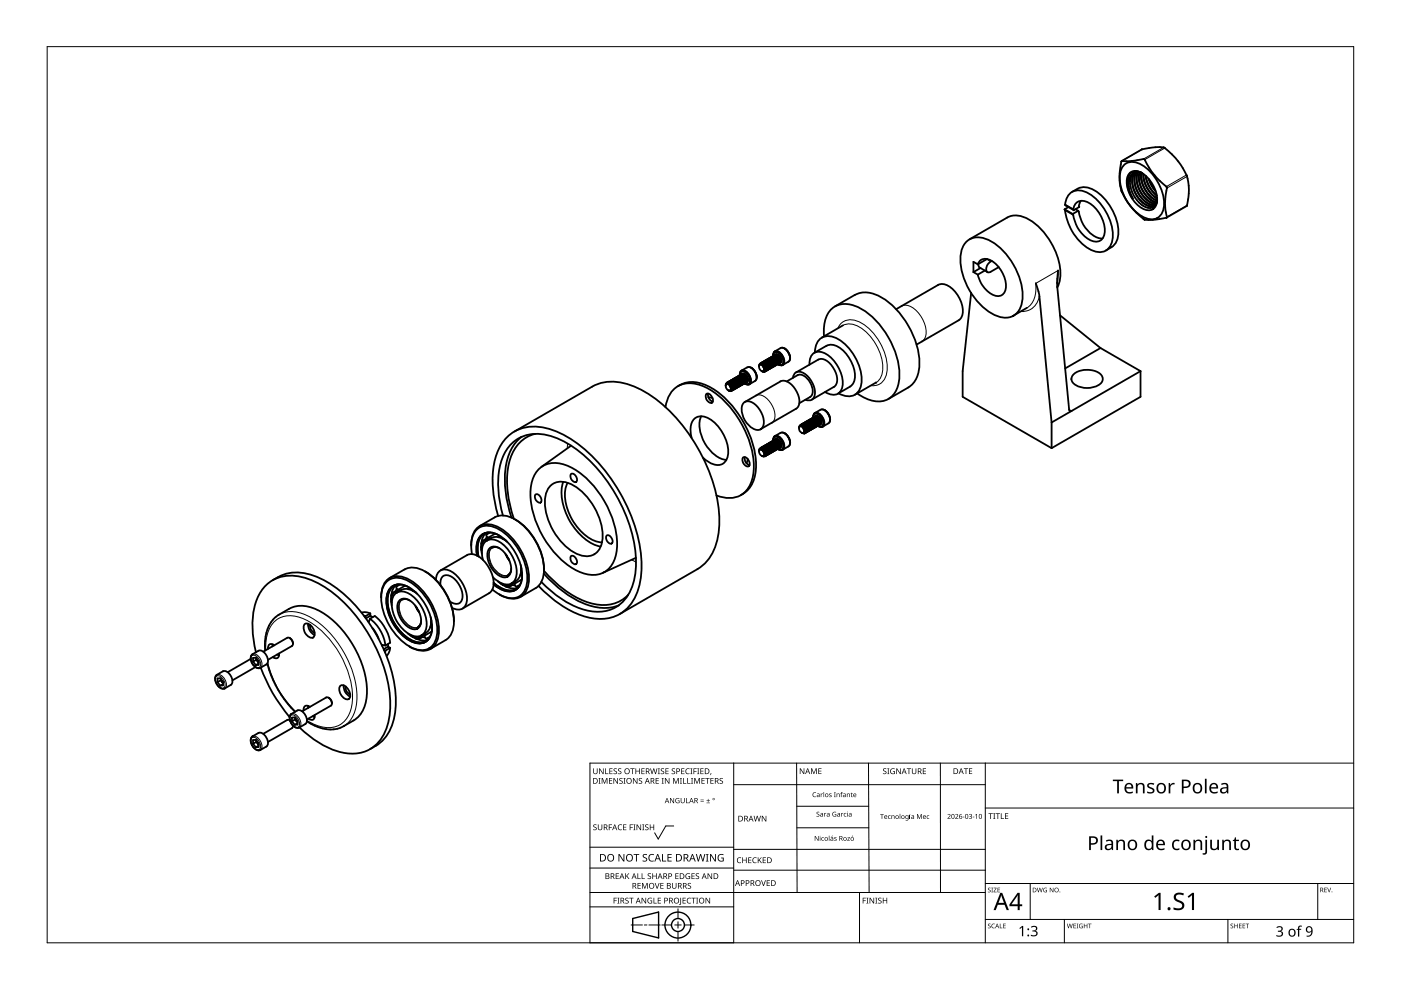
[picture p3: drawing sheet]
<svg xmlns="http://www.w3.org/2000/svg" width="297mm" height="210mm" viewBox="0 0 297 210" stroke-linecap="round" stroke-linejoin="round" font-family="sans-serif">
<g fill="none" stroke="#000" stroke-width=".38">
<path d="M237.8 34.3a9.5 9.5 0 0 0 1.1 8.3 14.6 14.6 0 0 0 3.8 4 14.6 14.6 0 0 0 4.6-.4M237.8 34.2v.1M237.9 34.1l-.1 .1M237.9 34.1a15.9 15.9 0 0 0 4.6-.4l.1 .1a18.1 18.1 0 0 0 4.8 6M237.9 34.1h.1M238.3 35a3 3 0 0 1 3.8 0 10.4 10.4 0 0 1 4.7 8.9 2.65 2.65 0 0 1-4 2.3 9.9 9.9 0 0 1-5.3-9.3l.4-1.4zM239 39a7.6 7.6 0 0 0 1.2 3.1M239.4 36.8a2.34 2.34 0 0 1 3.3 .3 7 7 0 0 1 2.6 5.9 1.89 1.89 0 0 1-1.2 1.5 1.89 1.89 0 0 1-2-.4 6.5 6.5 0 0 1-3-6.8zM239.6 38.4a2.12 2.12 0 0 1 .9-1.8 2.59 2.59 0 0 0-.9 3M239.7 36.7a4.8 4.8 0 0 0 .5 5.4M239.7 39.6a5.5 5.5 0 0 0 4 4.5l.7-.1M240.5 36.4a2.14 2.14 0 0 0-1.5 2.5"/>
<path d="M240.5 36.3h.7l.7 .3M240.8 36.5a2.72 2.72 0 0 0-.7 2.9 5.5 5.5 0 0 0 3.7 4.4l.8-.1 .5-.4M240.8 36.5a4 4 0 0 0 .1 4.8 4.1 4.1 0 0 0 3.5 2.4l.4-.1M241 36.5a4.6 4.6 0 0 0 .7 5.1l.5 .6a3 3 0 0 0 2.7 1.2M241 36.5a4.6 4.6 0 0 0 .8 5.1l.4 .5a3.1 3.1 0 0 0 2.7 1.3M241.2 36.5a5.6 5.6 0 0 0 3.6 6.7h.4M241.3 36.5a5.6 5.6 0 0 0 3.5 6.7h.4M241.6 36.5a5.7 5.7 0 0 0 3.6 6.4M241.9 36.6l.2 1.7M241.9 36.6h.1M242 36.6a6 6 0 0 0 3.3 6M242 36.6l.2 .2"/>
<path d="M242 36.6a6 6 0 0 0 3.3 5.9M242.1 31.7l-4.3 2.4M242.1 31.7h.1M242.1 36.7a2.18 2.18 0 0 0-2.2 .4 2.18 2.18 0 0 0-.6 2.2l.3 1.4 .6 1.4M242.4 36.9a6.3 6.3 0 0 0 2.9 5.2M242.4 36.9a6.3 6.3 0 0 0 2.9 5.1M242.9 37.3a6.6 6.6 0 0 0 2.3 4.2M242.9 37.3a6.6 6.6 0 0 0 2.3 4.1M243.5 37.9a6.9 6.9 0 0 0 1.5 2.7M243.6 38.1l.6 1.2 .7 1.1M246.7 31.3a14.6 14.6 0 0 0-4.6 .4M246.7 31.3h.1"/>
<path d="M246.7 31.3l.2 .1M246.9 31.4h.1M247 31.4a14.8 14.8 0 0 1 4.6 5.9M247.4 39.9a12.1 12.1 0 0 0 0 6.1M247.4 39.8v.1M251.6 37.3l.1 .1M251.7 37.4a11.8 11.8 0 0 1-.1 6.3M204.9 51.2a4.1 4.1 0 0 1 4.9-.2 14.4 14.4 0 0 1 7 12.2 3.9 3.9 0 0 1-3.5 4.2 9.5 9.5 0 0 1-7-4.7 12.8 12.8 0 0 1-2.5-9.2l.6-1.6zM205.6 50.7l8-4.6a4.9 4.9 0 0 1 5.1 .8 14.6 14.6 0 0 1 6.1 11.7l-.3 1.7-.3 .7M206.4 57.7l.9 .5M207.3 56.1a1.77 1.77 0 0 1 2.9-.8 6.2 6.2 0 0 1 2.9 6.5 1.82 1.82 0 0 1-2.9 .6 6.6 6.6 0 0 1-2.9-4.1M207.4 56l.3 .7"/>
<path d="M207.7 56.7l1.7 1M207.9 56.8l-1.5 .9M208.8 57.4l-1.5 .8M209.3 54.9l-2 1.1-.9-.5v2.2M210 55.5a1.71 1.71 0 0 0-.7 2.2l.7-.1M210.3 55.3l-.3 .1M211.8 56.6l-1.8 1M224.2 59.2v1.5l2.5 26.1 .2 .4 .3-.1M224.3 57.4l-.1 1.7M224.3 57.4h.1M225.8 43.4l1.8 1M225.8 44.6l1.8 1"/>
<path d="M226.5 43.9l-.8 .5 1.7 1 1.2-.7-.6-.4M227.5 44.4a2 2 0 0 1 1.3-1.7 2 2 0 0 1 2.1 .3 7.2 7.2 0 0 1 3.3 6.5 1.96 1.96 0 0 1-1.3 1.7 1.96 1.96 0 0 1-2-.4 8.6 8.6 0 0 1-3.5-5.4M227.5 44.4l.1 .2M228.5 40a4 4 0 0 1 4.3 .9 11 11 0 0 1 4.3 9.1 3.2 3.2 0 0 1-1.5 2.4M228.5 40l-1.2 .7M228.6 44.7l.1 .1a7.1 7.1 0 0 0 4.6 5.7l.5 .1M229.2 42.6l-.4 .8v.5l-1.1 .7-1.8-1.1a2.88 2.88 0 0 1 4.2-2.8 10.9 10.9 0 0 1 5.8 10 2.83 2.83 0 0 1-4.2 2.4 11.8 11.8 0 0 1-6-8.7M235.7 52.4l-1.2 .7M243.4 41.8l.9 .8 .9 .5M244.7 41.7l.6 .4M244.7 43.7l-.3 .3M244.9 43.6l-.1 .1"/>
<path d="M245 43.4l-.1 .3M245.1 43.2l-.1 .2M245.2 43l-.1 .2M245.2 42.9v.1M245.3 42.6l-.1 .3M245.3 42.2v.4M247.3 46.2h.1M247.4 46h.1M247.4 46l-.1 .2M251.6 43.7l-4.3 2.5M251.6 43.7h.1M156.2 80l.1-.1a1.16 1.16 0 0 1 1.1 1.6l-.1 .1"/>
<path d="M156.3 79.9a1.14 1.14 0 0 1 1.1 1.6M156.3 79.9h.1M156.4 79.8l.2-.1a1.16 1.16 0 0 1 1.1 1.7h-.2M156.5 79.7a1.13 1.13 0 0 1 1.2 1.7M156.7 79.7l.1-.1a1.16 1.16 0 0 1 1.1 1.7h-.1a.75 .75 0 0 0 .9 .1 .75 .75 0 0 0 .3-.9 2.03 2.03 0 0 0-1.5-1.8 .72 .72 0 0 0-.7 .9 .73 .73 0 0 1 .4-.9 .73 .73 0 0 1 .9 .2l.3 .3a1.56 1.56 0 0 1 .3 2.2l-.8-.1M156.8 79.6a1.16 1.16 0 0 1 1.1 1.7M156.8 79.6h.1M156.8 79.4a.76 .76 0 0 1 .5-.8 .76 .76 0 0 1 .9 .2 2.28 2.28 0 0 1 .9 2.5 .73 .73 0 0 1-1.1 .1M156.9 79.4h.1M156.9 79.5h.1a1.16 1.16 0 0 1 1.1 1.6l-.1 .1M157 78.8a.96 .96 0 0 1 1.6 .3 1.75 1.75 0 0 1 .3 2.4h-.3M157 79.5a1.13 1.13 0 0 1 1.1 1.6"/>
<path d="M157.2 79.4a1.1 1.1 0 0 1 1.3 1.2M157.2 79.3a.78 .78 0 0 1 1.1 .6 .83 .83 0 0 0-1-.6l-.1 .1M157.3 79.3a1.13 1.13 0 0 1 1 1.7M157.7 79.6l.5 .3 .3 .7M158.4 77.9a1.67 1.67 0 0 1 1.9 1.4 1.14 1.14 0 0 1-.2 1.5M158.4 77.9l-1.2 .7M158.7 77.8a2.12 2.12 0 0 1 1.6 2.8M159.3 78h.1M159.3 78a2.48 2.48 0 0 1 1.1 1.9M160.5 79.9v.1M161 77.3l-.1 .4M161 77.3a.54 .54 0 0 1 1-.1 .96 .96 0 0 1 .3 1.5h-.1"/>
<path d="M161.1 77.4a.86 .86 0 0 1 .8 .4 .86 .86 0 0 1-.1 1 .91 .91 0 0 1-.7-1.4zM161.3 77a1.13 1.13 0 0 1 1.1 1.7M161.4 77l.1-.1a1.16 1.16 0 0 1 1.1 1.6l-.1 .1M161.5 77.2l.2 .1M161.5 78.7l.2 .1M161.5 76.9a1.13 1.13 0 0 1 1.1 .5 1.13 1.13 0 0 1 0 1.1M161.5 77.2l-.5 .1M161.6 76.8l.1-.1a1.16 1.16 0 0 1 1.1 1.7h-.1M161.7 78.8h.1M161.7 78.8l.4 .1M161.7 76.7a1.13 1.13 0 0 1 1.1 1.7M161.7 77.3l.6 .8"/>
<path d="M161.9 76.7l.1-.1a1.16 1.16 0 0 1 1.1 1.7h-.1M161.9 78.7a.66 .66 0 0 0 0-.9l.3 .6-.1 .5M162 76.6a1.14 1.14 0 0 1 1.1 1.7M162 76.6h.1M162 78.4v.3l-.3 .1M162.1 76.6l.1-.1a1.16 1.16 0 0 1 1.1 1.6l-.1 .1M162.2 76.5a1.13 1.13 0 0 1 1.1 1.6M162.3 78.1v.2M162.3 78.5l-.2 .4M162.3 78.3v.1M162.3 76.4l.1-.1a1.16 1.16 0 0 1 1.1 1.7h-.1M162.3 78.4h.1"/>
<path d="M162.3 78.4v.1M162.4 76.3a1.13 1.13 0 0 1 1.1 1.7M162.6 76.3l.1-.1a1.16 1.16 0 0 1 1.1 1.7h-.1M162.6 78.5h.1M162.7 76.2a1.13 1.13 0 0 1 1.1 1.7M162.8 76.1h.1a1.16 1.16 0 0 1 1.1 1.6l-.1 .1M162.9 76.1a1.13 1.13 0 0 1 1.1 1.6M163 76l.2-.1a1.16 1.16 0 0 1 1.1 1.7h-.2M163.1 75.9a1.13 1.13 0 0 1 1.2 1.7M163.3 75.9l.1-.1a1.16 1.16 0 0 1 1.1 1.7h-.1M163.4 75.8a1.13 1.13 0 0 1 1.1 1.7M163.5 75.7h.1a1.16 1.16 0 0 1 1.1 1.6l-.1 .1"/>
<path d="M163.6 75.6a1.14 1.14 0 0 1 1.1 1.7M163.6 75.6v.1M163.8 75.6l.1-.1a1.16 1.16 0 0 1 1.1 1.7h-.2M163.8 75.5a1.13 1.13 0 0 1 1.2 1.7M163.9 75.3a.76 .76 0 0 1 .5-.8 .76 .76 0 0 1 .9 .2l.3 .4a1.67 1.67 0 0 1 .3 2.3l-.8-.1M163.9 75.3v.1M164 75.5l.1-.1a1.16 1.16 0 0 1 1.1 1.7h-.1M164 74.7a.95 .95 0 0 1 1.6 .3 1.71 1.71 0 0 1 .3 2.4l-.2 .1M164.1 75.4a1.14 1.14 0 0 1 1.1 1.7M164.1 75.4h.1M164.2 75.3a1.1 1.1 0 0 1 1.4 1.2M164.3 75.3a.73 .73 0 0 1 1.1 .5"/>
<path d="M164.3 77.6h.1M164.3 74.5l1.2-.7a1.7 1.7 0 0 1 1.9 1.4 1.18 1.18 0 0 1-.3 1.5M164.3 75.3a.78 .78 0 0 1 1.1 .5M164.5 75.2h-.1a1.14 1.14 0 0 1 1 1.7h.1M164.8 75.5l.5 .3 .3 .7M164.9 77.2a.72 .72 0 0 0 .9 .1 .72 .72 0 0 0 .3-.9l-.1-.4a1.55 1.55 0 0 0-1.7-1.3l-.4 .8a.74 .74 0 0 1 .4-.8 .74 .74 0 0 1 .9 .1l.3 .4a1.57 1.57 0 0 1 .3 2.2l-.9-.2M165 77.3h.1M165.6 76.5l-.1 .3-.2 .2M165.8 73.7a2.24 2.24 0 0 1 1.6 2.8M166.4 73.9a2.51 2.51 0 0 1 1.1 1.9M167.2 76.7l-1.2 .7M167.5 75.8v.1"/>
<path d="M169.1 79.6a2.29 2.29 0 0 1 2.6 1.5 2.3 2.3 0 0 1 0 3.1M169.1 79.5l-2.3 1.4M171.6 77.4a2.18 2.18 0 0 1 2.9-2.7 7.5 7.5 0 0 1 4.1 7.2 2.03 2.03 0 0 1-3.2 1.5l-.5-.3M172.8 74.7a2.99 2.99 0 0 1 3.4-3.4 9.4 9.4 0 0 1 6 6.3 5.9 5.9 0 0 1-.4 5.7 3.1 3.1 0 0 1-4 .1M173.5 76.3a2.47 2.47 0 0 1 2.9 1.3 3.9 3.9 0 0 1 .7 4.1l-.3 .4M173.5 76.2l-4.7 2.8M174.7 71.3a6.8 6.8 0 0 1 1.8-5.9 4.9 4.9 0 0 1 5.2-.4 17.2 17.2 0 0 1 8.7 11.9 7.9 7.9 0 0 1-1.3 7.2 4.9 4.9 0 0 1-5.7 .3l-1.7-1M175.2 73.3a3.3 3.3 0 0 1 3.9 1.3 6.7 6.7 0 0 1 1.9 6.5l-.8 .9M175.3 73.3l-2.6 1.5M178.7 69l-4.4 2.6M181.3 62.5a5.6 5.6 0 0 1 5.6 .6 17.9 17.9 0 0 1 8 13.9 5.6 5.6 0 0 1-2.3 5.1M181.3 62.5l-4.3 2.5"/>
<path d="M198.9 60.4a2.93 2.93 0 0 1 3.3 1.2 5.8 5.8 0 0 1 1.7 5.5l-.7 .8M198.9 60.4l-8.9 5.1M203.3 67.9l-9 5.2M205.9 62.1l-1.8 16.6v5.4l18.9 10.9M217.7 65.3l-2.8 1.6M219.6 60.1l.8 2.8 2.6 26.7M224.7 66.9l8.6 6.9M227.5 79.5a4.7 4.7 0 0 1 6 0 1.47 1.47 0 0 1-.9 2.3 4.8 4.8 0 0 1-5.1-.6 1.22 1.22 0 0 1 0-1.7zM233.3 73.8l-7.5 4.3M233.3 73.8l8.5 4.9M241.8 78.7v5.4l-18.8 10.9M241.8 78.7l-14.6 8.4"/>
<path d="M109.1 91.5l16.5-9.5a10.8 10.8 0 0 1 10.4 .7 34.4 34.4 0 0 1 15.2 19.7 22.1 22.1 0 0 1 .5 13.3 9 9 0 0 1-3.8 5l-16.5 9.5M110.6 92.6a10.4 10.4 0 0 0-3.5 8.1 25.5 25.5 0 0 0 1.4 9.1M113.5 92a7.4 7.4 0 0 0-5.6 6.1 21.7 21.7 0 0 0 1.1 11.9M114.4 99.3a5.7 5.7 0 0 1 6.7-.2 20 20 0 0 1 9.7 16.8 5.9 5.9 0 0 1-3.5 5.8 7.5 7.5 0 0 1-6.2-1.4 20.1 20.1 0 0 1-8.6-16.2 7 7 0 0 1 1.9-4.8zM121.1 94.5l-6.3 4.5M141.1 86.3a5.3 5.3 0 0 1 7.6-4.6 19.4 19.4 0 0 1 10.3 12.3 11.2 11.2 0 0 1-.5 9.7 5.4 5.4 0 0 1-6.6 1.3M144.2 81.6a6.3 6.3 0 0 1 6.1 .4 20.7 20.7 0 0 1 10 17.2 6.3 6.3 0 0 1-3.2 5.8M144.2 81.6l-.5 .3M146.6 92.9a3.9 3.9 0 0 1 1-4.4 3.4 3.4 0 0 1 3.8 1 8.5 8.5 0 0 1 2.9 7.3 2.21 2.21 0 0 1-3.3 1.5l-2-1.3M148.7 88.3a6.7 6.7 0 0 0 1.2 6.4l.6 .7a5.4 5.4 0 0 0 3.5 2.1M149.8 83.5a1.27 1.27 0 0 1 1.1 1.9 1.27 1.27 0 0 1-1.1-1.9zM150.1 83.5a1.61 1.61 0 0 0 1 1.7"/>
<path d="M150.2 84.2l.9 .2M153.9 81.8v-.3a.57 .57 0 0 1 .4-.4 .57 .57 0 0 1 .6 .2 .96 .96 0 0 1 .3 1.5h-.1M154 81.5a.91 .91 0 0 1 .8 1.3 .91 .91 0 0 1-.8-1.3zM154.2 81.1a1.16 1.16 0 0 1 1.1 1.6M154.2 81.1h.1M154.2 81.3h-.2M154.2 81.2l.4 .2M154.3 81h.1a1.16 1.16 0 0 1 1.1 1.6l-.1 .1M154.4 82.8h.2M154.4 81a1.13 1.13 0 0 1 1.1 1.6M154.6 80.9l.1-.1a1.16 1.16 0 0 1 1.1 1.7h-.1M154.6 82.8l.4 .1"/>
<path d="M154.7 81.4l.4 .5 .2 .6M154.7 80.8a1.16 1.16 0 0 1 1.1 1.7M154.7 80.8h.1M154.8 80.8l.1-.1a1.16 1.16 0 0 1 1.1 1.7h-.1M154.9 80.7a1.13 1.13 0 0 1 1.1 1.7M154.9 82.7l-.3 .1M154.9 82.5v.3a.66 .66 0 0 0-.1-.9l.3 .6-.1 .4M155 80.6h.1a1.16 1.16 0 0 1 1.1 1.6l-.1 .1M155.2 80.5a1.16 1.16 0 0 1 1.1 1.7M155.2 80.5l-.1 .1M155.3 80.5l.1-.1a1.16 1.16 0 0 1 1.1 1.7h-.1M155.3 82.5h.1"/>
<path d="M155.3 82.5l-.3 .4M155.3 82.7v.1M155.4 80.4a1.13 1.13 0 0 1 1.1 1.7M155.5 80.4l.1-.1a1.16 1.16 0 0 1 1.1 1.7h-.1M155.6 80.3a1.13 1.13 0 0 1 1.1 1.6M155.7 80.2l.1-.1a1.16 1.16 0 0 1 1.1 1.7l-.1 .1M155.8 82.5h.1M155.8 80.1a1.13 1.13 0 0 1 1.1 1.7M156 80.1l.1-.1a1.16 1.16 0 0 1 1.1 1.7h-.1M156.1 80a1.13 1.13 0 0 1 1.1 1.7M156.3 82.2h-.1M156.7 81.9h.1"/>
<path d="M157.6 85.5a1.87 1.87 0 0 1 2.8 .5 4.2 4.2 0 0 1 1.2 4.7 1.86 1.86 0 0 1-2.8-.5 4.2 4.2 0 0 1-1.2-4.7zM157.6 97a1.27 1.27 0 0 1 1.1 1.9 1.27 1.27 0 0 1-1.1-1.9zM157.9 96.9a1.5 1.5 0 0 0 1 1.8M157.9 81.3h.1M158 81.3v.1M158.5 97.3l-.2 .9M158.5 80.6l-.1 .3-.2 .2M160.1 80.8l-1.2 .7M161.1 95.3a.87 .87 0 0 1 .8 .5 .87 .87 0 0 1-.1 .9 .91 .91 0 0 1-.7-1.4zM161.2 95l-.2 .2-.1 .5M161.2 95h.1M161.2 95a1.11 1.11 0 0 1 1 1.7"/>
<path d="M161.3 95a1.14 1.14 0 0 1 1.1 1.6l-.1 .1M161.3 94.9a1.13 1.13 0 0 1 1.1 1.7M161.5 94.9l.1-.1a1.16 1.16 0 0 1 1.1 1.7h-.2M161.5 95.4l.4 .4 .2 .5M161.5 96.6l.4 .2M161.5 94.8a1.13 1.13 0 0 1 1.1 .5 1.13 1.13 0 0 1 .1 1.2M161.7 94.8l.1-.1a1.16 1.16 0 0 1 1.1 1.6l-.1 .1M161.7 95.2l.5 .6M161.8 94.7a1.13 1.13 0 0 1 1.1 1.6M161.9 94.6l.1-.1a1.16 1.16 0 0 1 1.1 1.7h-.1M162 94.5a1.13 1.13 0 0 1 1.1 .5 1.13 1.13 0 0 1 .1 1.2M162.1 96.6h.1"/>
<path d="M162.1 96.3v.3M162.2 94.5l.1-.1a1.16 1.16 0 0 1 1.1 1.7h-.1M162.2 95.8l.1 .8-.4 .2 .2-.2M162.2 95.8l-.1-.1a.79 .79 0 0 0-1-.4 .97 .97 0 0 1 1 1.1M162.3 94.4a1.13 1.13 0 0 1 1.1 1.7M162.4 94.3h.1a1.16 1.16 0 0 1 1.1 1.6l-.1 .1M162.5 94.3a1.16 1.16 0 0 1 1.1 1.6M162.5 94.3h.1M162.6 94.2l.1-.1a1.16 1.16 0 0 1 1.1 1.7h-.1M162.7 96.5h.1M162.7 94.1a1.13 1.13 0 0 1 1.1 1.7M162.9 94.1l.1-.1a1.16 1.16 0 0 1 1.1 1.7h-.1"/>
<path d="M163 94a1.13 1.13 0 0 1 1.1 1.7M163.1 93.9h.1a1.16 1.16 0 0 1 1.1 1.6l-.1 .1M163.2 96.2h-.1M163.2 93.9a1.13 1.13 0 0 1 1.1 1.6M163.3 93.8l.1-.1a1.16 1.16 0 0 1 1.1 1.7h-.1M163.4 93.7a1.13 1.13 0 0 1 1.2 1.7M163.6 93.7l.1-.1a1.16 1.16 0 0 1 1.1 1.7h-.1M163.6 95.9h.1M163.7 93.6a1.13 1.13 0 0 1 1.1 1.6M163.8 93.5l.1-.1a1.17 1.17 0 0 1 1.1 1.7l-.1 .1M163.9 93.3a.77 .77 0 0 1 .5-.8 .77 .77 0 0 1 .9 .2 2.28 2.28 0 0 1 .8 2.4 .74 .74 0 0 1-1 .2M163.9 93.7l.7 .2"/>
<path d="M163.9 93.2v.1M164 92.7a.96 .96 0 0 1 1.6 .3 1.7 1.7 0 0 1 .3 2.3l-.2 .1M164 93.4l.2-.1a1.16 1.16 0 0 1 1.1 1.7h-.2M164.1 93.3a1.13 1.13 0 0 1 1.1 .5 1.13 1.13 0 0 1 .1 1.2M164.4 93.1a1.16 1.16 0 0 1 1 1.8h.1M164.5 93.1l-.2 .2M164.8 95.2v.1M164.9 93.2l.5 .6a.85 .85 0 0 1 0 1.1M164.9 93.2h-.5M164.9 93.2l-.3-.1-.3 .2M165 95.1a1.13 1.13 0 0 0-1.1-1.6 .73 .73 0 0 1 .4-.9 .73 .73 0 0 1 .9 .2 1.84 1.84 0 0 1 .6 2.5l-.9-.1M165 95.2l.1 .1"/>
<path d="M165.3 95h.1M165.4 80.9a2.54 2.54 0 0 1 3 1.3 4 4 0 0 1 .7 4.2l-.3 .3M165.5 80.9l-7.6 4.3M165.5 91.8a1.65 1.65 0 0 1 1.9 1.4 1.17 1.17 0 0 1-.3 1.5M165.5 91.8l-1.2 .7M165.8 91.7a2.18 2.18 0 0 1 1.6 2.8M166.4 91.8v.1M166.4 91.9a2.49 2.49 0 0 1 1.1 1.9M167.2 94.6l-1.2 .7M167.5 93.8v.1M168.1 80.2l.1-.4a1.28 1.28 0 0 1 2-.8 5 5 0 0 1 2.5 5 1.33 1.33 0 0 1-1.9 .8M168.8 86.6l-7.5 4.4"/>
<path d="M169.6 90.3l-.2 .5M169.6 90.3l.2-.2a1.2 1.2 0 0 1 1.1 1.6l-.3 .1M169.7 90.1a1.13 1.13 0 0 1 1.2 1.6M169.9 90l.1-.1a1.16 1.16 0 0 1 1.1 1.7l-.1 .1M170 90.3l.2 .1M170 91.7v.1M170 90.2l-.5 .1M170 89.9a1.16 1.16 0 0 1 1.1 1.7M170 89.9h.1M170.1 89.9l.1-.1a1.16 1.16 0 0 1 1.1 1.7h-.1M170.2 91.8l.3 .1M170.2 89.8a1.13 1.13 0 0 1 1.1 1.7"/>
<path d="M170.2 90.4l.6 .7M170.3 90.9l.2 .6M170.3 90.9a.56 .56 0 0 0-.9-.3v.2a.77 .77 0 0 0 1.1 .8v-.1M170.4 89.8l.1-.1a1.16 1.16 0 0 1 1.1 1.6l-.2 .1M170.4 90.9l.3 .5-.1 .4M170.4 90.9a.66 .66 0 0 1 0 .8M170.4 91.8h-.4M170.5 91.7l-.1 .1M170.5 89.7a1.16 1.16 0 0 1 1.1 1.6M170.5 89.7h-.1M170.5 91.7h.1M170.5 91.5v.2"/>
<path d="M170.6 89.6l.1-.1a1.16 1.16 0 0 1 1.1 1.7h-.1M170.6 91.8l-.1 .1M170.7 89.5a1.13 1.13 0 0 1 1.1 1.7M170.7 91.2l.1 .2M170.8 91.6l-.3 .3M170.8 91.4v.1M170.8 89.5l.1-.1a1.16 1.16 0 0 1 1.1 1.7h-.1M170.9 89.4a1.13 1.13 0 0 1 1.1 .5 1.13 1.13 0 0 1 .1 1.2M171.1 89.3h.1a1.16 1.16 0 0 1 1.1 1.6l-.1 .1M171.1 91.6h.1M171.2 89.3a1.13 1.13 0 0 1 1.1 1.6M171.3 89.2l.1-.1a1.16 1.16 0 0 1 1.1 1.7h-.1"/>
<path d="M171.4 89.1a1.13 1.13 0 0 1 1.1 1.7M171.5 89.1l.1-.1a1.16 1.16 0 0 1 1.1 1.7h-.1M171.6 91.3h.1M171.7 89a1.14 1.14 0 0 1 1 1.7M171.7 89h-.1M171.8 88.9h.1a1.16 1.16 0 0 1 1.1 1.6l-.1 .1M171.8 84.2l-2.3 1.3M171.9 88.9a1.13 1.13 0 0 1 1.1 1.6M172 88.8l.1-.1a1.16 1.16 0 0 1 1.1 1.7h-.1M172.1 91.1h-.1M172.1 88.7a1.16 1.16 0 0 1 1.1 1.7M172.1 88.7h.1"/>
<path d="M172.2 88.7l.1-.1a1.16 1.16 0 0 1 1.1 1.7h-.1M172.3 88.6a1.13 1.13 0 0 1 1.1 1.7M172.4 88.4a.78 .78 0 0 1 .5-.8 .78 .78 0 0 1 .9 .2 2.27 2.27 0 0 1 .8 2.4 .73 .73 0 0 1-1.1 .1M172.4 88.3v.1M172.5 88.5l.1-.1a1.16 1.16 0 0 1 1.1 1.7l-.1 .1M172.5 90.8h.1M172.6 87.8a.92 .92 0 0 1 1.5 .3 1.72 1.72 0 0 1 .3 2.4l-.3 .1M172.6 88.5a1.13 1.13 0 0 1 1.1 1.6M172.7 88.4a1.1 1.1 0 0 1 1.4 1.1l-.3-.6-.5-.3M172.7 87.7a1.69 1.69 0 0 1 1.9 1.8 .72 .72 0 0 1-.3 .9 .72 .72 0 0 1-.9-.1 .72 .72 0 0 0 .9 .1 .72 .72 0 0 0 .3-.9l-.1-.4a1.53 1.53 0 0 0-1.8-1.3l-.3 .8v-.4zM172.8 88.4l.1-.1a.81 .81 0 0 1 1 .6M172.8 87.6l1.2-.7a1.68 1.68 0 0 1 1.9 1.4 1.17 1.17 0 0 1-.3 1.5l-1.2 .6"/>
<path d="M172.8 88.3a.78 .78 0 0 1 1.1 .5M172.9 88.3a1.11 1.11 0 0 1 1 .5 1.11 1.11 0 0 1 0 1.2M173.2 90.4h.1M173.7 90.1h.1M174.1 89.5l-.1 .4-.2 .2M174.2 86.8a2.23 2.23 0 0 1 1.7 2.7M174.8 86.9l.1 .1M174.9 87a2.2 2.2 0 0 1 1.1 1.9M176 88.9v.1M176.8 82l-4.7 2.7M180.3 82l-2.6 1.5M185.7 81.1h.1"/>
<path d="M185.7 81.1l-4.4 2.6M192.6 82.1l-4.2 2.5M223 89.6v5.4M227.2 87.1l-4.2 2.5M99 117.7a3.1 3.1 0 0 1 3.6 1.2 6.3 6.3 0 0 1 1.8 6l-.7 .9M99 117.7l-5.6 3.2M99.9 115.7a3.9 3.9 0 0 1 3.2-4.6 8.6 8.6 0 0 1 6.6 4.4 11.8 11.8 0 0 1 2.3 8.5 3.5 3.5 0 0 1-5.3 2.5l-.7-.4M100.1 117.5a5.9 5.9 0 0 1 1-5.3 3.7 3.7 0 0 1 4.3-.2 13 13 0 0 1 6.4 11.1 3.6 3.6 0 0 1-3 3.7 6.5 6.5 0 0 1-4.4-1.8M101.1 117.8a4.4 4.4 0 0 1 1.3-4.6 3.9 3.9 0 0 1 4.2 .8 10.7 10.7 0 0 1 4.1 8.8 2.82 2.82 0 0 1-1.7 2.4 2.82 2.82 0 0 1-2.9-.3l-1.5-1M102 116h.1M102 115.3a1.42 1.42 0 0 1 1-1 2.32 2.32 0 0 0-.9 2.3M102.1 116.6l.1 .1"/>
<path d="M102.4 118.7a3.7 3.7 0 0 1 .8-4.1 3.2 3.2 0 0 1 3.6 1 7.9 7.9 0 0 1 2.6 6.7 2.04 2.04 0 0 1-3.1 1.4l-1.8-1.3M102.5 113.2a4.3 4.3 0 0 0-1.2 4.7M103 113a4.5 4.5 0 0 0-.8 4.4M103.2 113l.1 .3M103.2 113.8l-.2 .7 .2 .1M103.3 112.9a2.65 2.65 0 0 0-2 2.7l.1 2.4M103.5 112.9a2.68 2.68 0 0 0-2.2 2.8l.2 2.3M103.6 113.9l.4 .3M103.7 116.4a1.99 1.99 0 0 1 3 .5 5.2 5.2 0 0 1 1.5 4.6 1.57 1.57 0 0 1-2.6 .4 5.1 5.1 0 0 1-2.1-5.1zM103.8 114.1v.2M103.9 112.9l-.8 .5 .4 .7-.2 .5 .9-.5M104.1 114.1a2.91 2.91 0 0 1 3.5 .8"/>
<path d="M104.4 116.1a1.58 1.58 0 0 1 1.5 .2M104.9 109.7a4.6 4.6 0 0 1 4.7 .7 13.7 13.7 0 0 1 5.7 10.8 4.3 4.3 0 0 1-1.8 3.5l-3.1 1.8M104.9 109.7l-3.2 1.8M104.9 116l-.5 .1M105 113.1l-1.5 .9M105.6 109.4a21.7 21.7 0 0 1-.1-13.6 8.2 8.2 0 0 1 9.8-5.1 22.2 22.2 0 0 1 11.2 7 35.5 35.5 0 0 1 9.5 21.4 12.4 12.4 0 0 1-3.6 10.4 9.2 9.2 0 0 1-9.1 1 23.6 23.6 0 0 1-9.1-6.3M105.7 113.9l.2-.3a2.89 2.89 0 0 0-4.6 1 6.1 6.1 0 0 0-.1 3.2M106.1 113.7l.1 .2M106.2 113.9l.8 .5M106.6 114.2l.1 .1M106.6 109.3a19.9 19.9 0 0 1 0-12.4 7.6 7.6 0 0 1 9.1-4.7 21.2 21.2 0 0 1 11.5 7.9 31.5 31.5 0 0 1 7.6 19.9 10 10 0 0 1-4.2 8.7 9.4 9.4 0 0 1-8.6-.1 23.4 23.4 0 0 1-7.2-5.2M107.1 114.6h.1"/>
<path d="M107.2 117.5l.8 1.3M107.3 117.6l.6 1M109.2 110.1a13.3 13.3 0 0 1 6.1 10.6M110.4 119.8a3.1 3.1 0 0 1-1 3.4M113.6 104.8a1.14 1.14 0 0 1 1 1.8 1.16 1.16 0 0 1-1-1.8zM116.7 103a3.8 3.8 0 0 1 4.5-.3 13.4 13.4 0 0 1 6.6 11.3 3.6 3.6 0 0 1-1.8 3.5 3.6 3.6 0 0 1-3.9-.2 12.9 12.9 0 0 1-6.4-12.2l.5-1.5zM119.4 102.2a11.3 11.3 0 0 0 2.7 10.1 9.5 9.5 0 0 0 5.2 3.6M120.4 102.4a7.9 7.9 0 0 0 .4 6.8 10.1 10.1 0 0 0 6.1 5.7l.7 .1M121.1 100.5a1.14 1.14 0 0 1 1 1.7 1.16 1.16 0 0 1-1-1.7zM121.1 117.9a1.16 1.16 0 0 1 1 1.7 1.14 1.14 0 0 1-1-1.7zM128.7 113.5a1.16 1.16 0 0 1 1 1.7 1.14 1.14 0 0 1-1-1.7zM134.8 118.3l-7 3.2"/>
<path d="M53.2 139.7l.3 1 .7 .7M53.2 139.7l-4.9 2.8M54.3 138.3a18.1 18.1 0 0 1 .6-12.2 7.5 7.5 0 0 1 8.7-3.8 21.2 21.2 0 0 1 11.5 7.9 31.6 31.6 0 0 1 7.6 19.9 10 10 0 0 1-4.3 8.7 9.5 9.5 0 0 1-8.7-.2 22.2 22.2 0 0 1-6.2-4.4M54.4 139.6l.4 .8M54.4 139.6v.3M54.4 139.9l.4 .6M54.4 139.9l-.7 .4M54.8 138a1.72 1.72 0 0 1 1.9 1.4 1.23 1.23 0 0 1-.2 1.5M54.8 138l-1.4 .8-.2 .3v.6M55.8 138.2l5.1-3a1.16 1.16 0 0 1 1 1.8l-5.1 2.9M57.8 136.6v.4M57.8 123a9.3 9.3 0 0 1 9.5-.6 28.4 28.4 0 0 1 13.3 13.6 25.3 25.3 0 0 1 3 16.3 8.8 8.8 0 0 1-4 5.9"/>
<path d="M58.2 136.8a.78 .78 0 0 0-1-.2 .78 .78 0 0 0-.4 1M58.8 138.8l.3 .2M59.1 138.6a.77 .77 0 0 1-.3 .9 .77 .77 0 0 1-1-.2M59.2 130.3a7.3 7.3 0 0 0-3 7v.6M61.3 129.1a6.7 6.7 0 0 1 6.8 .7 21.5 21.5 0 0 1 9.7 16.7 7 7 0 0 1-2.8 6.3M61.3 129.1l-2.1 1.2M61.4 135.3h.1M61.5 135.4l.4 .4 .2 .6M62.1 136.3v.2M64.7 132.3a1.72 1.72 0 0 1 1.9 1.4 1.03 1.03 0 0 1-.5 1.5 2.05 2.05 0 0 1-1.4-2.9zM65.3 132.3a2.53 2.53 0 0 0 1.4 2.3M65.7 132.5a1.54 1.54 0 0 0 1 1.7"/>
<path d="M76.7 129.9l.7-.1 1.1 .3M77.1 130.5l.4 .2M77.5 130.6l-.1 .3M78.4 131.2a8.4 8.4 0 0 1 3.3 5.7M78.5 131.2l1-.6a9.2 9.2 0 0 1 3.2 5.7l-1 .5-.7-.1v.3M78.5 131.2l-.3 .6-.2-.1M78.5 130.1v.5M78.5 130.6l.5 .3M78.5 130.6l-.9 .5M78.5 130.1l-1 .5M79 133.2l.9 1.3 .4 .9M80.8 126.7a3.9 3.9 0 0 1 3.2-4.5 8.6 8.6 0 0 1 6.6 4.3 11.8 11.8 0 0 1 2.3 8.5 3.5 3.5 0 0 1-5.3 2.5l-.7-.3"/>
<path d="M81.7 138v.3M82 123.3a3.7 3.7 0 0 1 4.4-.2 12.9 12.9 0 0 1 6.3 11 3.5 3.5 0 0 1-1.7 3.4 3.5 3.5 0 0 1-3.8-.2 12.6 12.6 0 0 1-6.3-11.9l.6-1.5zM82.3 137.1l.4 .3-1 .5h-.2M82.3 136.5v.6M82.3 137.1l-.9 .5M82.7 137.4l-.2 .8-.5 .9M82.8 124.6a3.1 3.1 0 0 1 4 0 10.7 10.7 0 0 1 4.8 9.2 2.74 2.74 0 0 1-4.1 2.3 10.1 10.1 0 0 1-5.5-9.6l.4-1.4zM82.9 127v.1M82.9 126.3a1.34 1.34 0 0 1 1-.9 2.3 2.3 0 0 0-.9 2.2M83 127.6l.1 .1M83.4 124.2a3.9 3.9 0 0 0-1.3 4 10.4 10.4 0 0 0 5.5 7.8 3.1 3.1 0 0 0 2.7 .1M83.7 126a2.54 2.54 0 0 1 3.4 .1 7.8 7.8 0 0 1 3.2 7.2 2.08 2.08 0 0 1-3.2 1.3 7.6 7.6 0 0 1-3.9-7.6z"/>
<path d="M83.9 124.1a4.4 4.4 0 0 0-.8 4.3M84.1 124l.1 .3M84.1 124.8l-.2 .7 .2 .2M84.2 123.9a2.94 2.94 0 0 0-2.1 3.4 10.1 10.1 0 0 0 5.6 8.7 2.7 2.7 0 0 0 3.2-.5M84.4 123.9a2.87 2.87 0 0 0-2.2 3.4 10.2 10.2 0 0 0 5.5 8.6 2.67 2.67 0 0 0 3.3-.6M84.5 125l.4 .2M84.6 127.4a1.99 1.99 0 0 1 3 .5 5.2 5.2 0 0 1 1.5 4.6 1.57 1.57 0 0 1-2.6 .4 5.1 5.1 0 0 1-2.1-5.1zM84.8 125.2l-.1 .1M84.8 123.9l-.8 .5 .4 .7-.2 .5a3 3 0 0 1 4.3 .3M85.3 127.1a1.58 1.58 0 0 1 1.5 .2M85.8 120.7a4.6 4.6 0 0 1 4.7 .7 13.7 13.7 0 0 1 5.7 10.8 4.2 4.2 0 0 1-1.8 3.5l-3.1 1.9M85.8 120.7l-3.2 1.9"/>
<path d="M85.8 127l-.5 .1M85.9 124.2l-1.5 .8M86.4 134.3a4.9 4.9 0 0 0 4.3 1.4M86.7 124.6a2.86 2.86 0 0 0-4.5 1.2 9.8 9.8 0 0 0 3.8 9.5 3.6 3.6 0 0 0 4.6 .5 3.6 3.6 0 0 0 1-2.8M86.8 137l.1 .1M86.8 124.6l-.2 .3M87 124.7l.1 .2M87 134.6l.1 .1M87.1 134.7a2.23 2.23 0 0 0 2.4 .4M87.1 124.9l.8 .5M87.5 125.2l.1 .1M87.5 135.1h.1"/>
<path d="M88 125.6h.2M88.1 128.5l.8 1.4M88.2 128.7l.6 1M89.1 132.5l-.4 .4M89.2 132.2l-.2 .4M89.3 131.5l-.1 .7M89.3 135l.8 .1M89.4 135h-.1M89.4 134.7l.6 .1M89.5 135.1a1.6 1.6 0 0 1-1.3 .3M90 134.4h.1M90 134.8l.4 .7"/>
<path d="M90.1 121.1l.2 .1M90.1 134.3l.1 .4M90.3 121.3a13.2 13.2 0 0 1 5.9 10.3M90.5 135.4l.3 .2M91.2 135l-.8 .4M91.3 130.8a3.1 3.1 0 0 1-1.9 4v.2M91.4 131.2v.2M91.4 131.9v.1M91.5 131.6l-.1 .6 .2 .4M91.6 133.9l-1.6 .9M91.6 132.9l-.4 .1M92.4 123a2.01 2.01 0 0 1 1.1-2.1 2.01 2.01 0 0 1 2.2 .3 7.2 7.2 0 0 1 3.3 6.4 1.93 1.93 0 0 1-3.2 1.3"/>
<path d="M93.4 124.1a1.55 1.55 0 0 1 1.5-2.1 4.8 4.8 0 0 1 3 5.2 1.37 1.37 0 0 1-2.1 .6l-.4-.3M96.3 131.6v.2M103.7 125.8l-5.6 3.2M104.6 123.8a4.5 4.5 0 0 0 4.7 1.3M104.6 123.5a4.4 4.4 0 0 0 4.8 1.4l.7-.6M104.6 123.6a4.4 4.4 0 0 0 4.8 1.3l.6-.4M105.5 123.2a4.8 4.8 0 0 0 4.3 1.4M105.9 126l.1 .1M106.1 123.5l.1 .2M106.2 123.7l1 .5h.8l.6-.2a1.45 1.45 0 0 1-1.3 .4M106.6 124v.1M108.3 121.2l-.5 .7"/>
<path d="M108.4 120.5l-.1 .7M108.4 124l.8 .1M108.4 124h.1M108.4 124v-.3h.3a.48 .48 0 0 1 .6 .5l.2 .2M109.1 123.3l.1 .1M109.2 123.2l.1 .5M109.4 123.1l-.9 .6M109.6 124.3l.3 .3M110.3 122l.4-.1a2.89 2.89 0 0 1-3.2 3.4 6.2 6.2 0 0 1-2.9-1.4M110.3 123.9l-.8 .5M110.5 120.2l-.1 .2M110.5 120.9v.1"/>
<path d="M110.6 120.5l-.1 .8 .2 .3M110.6 122.9l-1.5 .9M115.3 121.6a20.3 20.3 0 0 0 11.8 7.2 8.1 8.1 0 0 0 4.1-.5M115.3 121a20.7 20.7 0 0 0 11 7.1 7.2 7.2 0 0 0 6.9-2M46.1 144.6v-.7l.6-.1 .6 .7v.8l-.6 .1M46.1 144.6l.6 .8M46.8 144.2l-.7 .4M46.8 143.9v.3M46.8 144l.1 .5 .4 .3-.5-.6M47.2 142.3a1.72 1.72 0 0 1 2 1.5 1.18 1.18 0 0 1-.3 1.4l-1.2 .7M47.3 142.3l-1.3 .8a1.88 1.88 0 0 0 .8 2.8l.8 .1M47.3 145l-.6 .4"/>
<path d="M47.6 146h.1M53.5 156.1h.1M53.6 156.1a1.84 1.84 0 0 0 .8 2.9l.7 .1 1.4-.8M53.7 157.7l.5 .7M53.7 140.3l.5 .7M53.7 140.3v-.8l.5-.1 .6 .8v.8h-.6M53.7 157.7v-.8h.5l.6 .7v.8h-.6M54.2 141.4l.6 .3 .4-.1M54.2 141.4l-4.9 2.9M54.4 157l.4 .9-.4-.6M54.4 157.3l-.7 .4M54.4 157v.3"/>
<path d="M54.8 155.4a1.69 1.69 0 0 1 1.9 1.5 1.18 1.18 0 0 1-.2 1.4M54.8 155.4l-1.3 .7M54.8 158.1l-.6 .3M54.8 140.7l-.6 .3M55.2 141.6h.1M55.3 141.6a34.9 34.9 0 0 0 6.1 10.4M56.5 140.9l-1.3 .7M56.7 140.7l.9 2.7 1.3 2.7 1.7 2.6 2 2.2M61.4 152.7h.1M61.5 152.8l-.6-.1-5.1 2.9M61.8 151.3l-.1 .1M61.9 152.9v-.7l.6-.1 .6 .7v.8l-.6 .1"/>
<path d="M61.9 152.9l.6 .8M61.9 154.4l-5.1 2.9M62.1 153.9l-.2 .5M62.6 152.5l-.7 .4M62.6 152.5l.5 .6M62.6 152.2v.3M62.6 152.3l.1 .5 .4 .3M63 150.6a1.72 1.72 0 0 1 2 1.5 1.18 1.18 0 0 1-.3 1.4l-1.2 .7a1.87 1.87 0 0 1-2.1-1.9v-.5l.3-.4M63.1 150.6l-1.3 .8M63.1 153.3l-.6 .4M65.3 149.7v.4M65.7 149.9a.8 .8 0 0 0-1-.2 .8 .8 0 0 0-.4 1"/>
<path d="M66.3 151.9l.4 .2M66.7 151.6a.78 .78 0 0 1-.3 1 .78 .78 0 0 1-1-.2M69.1 147.9a1.16 1.16 0 0 1 1 1.7M69.2 147.9l-5.1 2.9M69.7 147.9l.1 .1M69.8 148l.4 .4 .2 .6M70.2 149.6l-5.1 3M70.4 149v.2M72 145.6a.92 .92 0 0 1 1.6 .3 1.7 1.7 0 0 1 .3 2.3 2.01 2.01 0 0 1-1.9-2.6zM72.9 145.3a2.48 2.48 0 0 0 1.4 2.4M73.3 145.6a1.51 1.51 0 0 0 1 1.6M75 152.7l-2.1 1.3a7.2 7.2 0 0 1-7.6-.9l-.2-.2"/>
<path d="M79.7 158.1l-1.2 .7"/>
</g>
<g fill="none" stroke="#000" stroke-width=".21">
<path d="M242.1 31.7l-4.2 2.4M246.7 31.3l-4.2 2.4M247 31.4l-4.3 2.5M251.6 37.1l-4.3 2.5M251.7 37.4l-4.3 2.5M209.2 55l.8 .4M251.7 43.5l-4.3 2.5M157.2 79.4a.53 .53 0 0 1 .7-.2l.3 .2a1.21 1.21 0 0 1 .3 1.6l-.3 .1M164.3 75.3l.2-.2a1.27 1.27 0 0 1 1 1.9h-.2M177.6 69.7a2.94 2.94 0 0 1 4.3-1.6 11.5 11.5 0 0 1 6.2 10.7 2.98 2.98 0 0 1-3.5 3M178.7 69a4 4 0 0 1 4.3 .8 10.8 10.8 0 0 1 4.1 8.9 3.2 3.2 0 0 1-1.3 2.4M191.1 64.9a2.9 2.9 0 0 1 3.4 1.1 5.8 5.8 0 0 1 1.6 5.6l-.6 .8"/>
<path d="M219.6 60.1a5.1 5.1 0 0 1-1.9 5.2M220.3 62.9a3.7 3.7 0 0 1-3.9 3.2M224.2 60l.1-1v-1.6l-4.7 2.7M120.3 94v1.1M160.3 83.9a2.52 2.52 0 0 1 2.9 1.3 4 4 0 0 1 .8 4.2l-.4 .3M164.3 93.3a.54 .54 0 0 1 .7-.2l.3 .2a1.21 1.21 0 0 1 .2 1.6l-.2 .1M172.8 88.4l.1-.2a1.25 1.25 0 0 1 1.1 1.8l-.3 .1M226.7 86.8l.5 .3M104.4 116.1a2.6 2.6 0 0 0-.3 3.2 4 4 0 0 0 3.2 2.7l.4-.1M104.4 116.1a1.5 1.5 0 0 0-.8 1.9 4.8 4.8 0 0 0 3.2 4.1 1.3 1.3 0 0 0 1.5-.9M107.1 117.3l1 1.8M133.9 118.7l.9 .5"/>
<path d="M53.5 139a1.47 1.47 0 0 1 1.7 1.2 .77 .77 0 0 1-.1 1.1 .77 .77 0 0 1-1 0 1.75 1.75 0 0 1-.6-2.3zM53.5 138.7a1.67 1.67 0 0 1 1.9 1.5 1.22 1.22 0 0 1-.2 1.4M56.3 137.9a7.2 7.2 0 0 1 2.7-6.7 6.3 6.3 0 0 1 6 .3 20 20 0 0 1 9.7 16.8 6 6 0 0 1-3.3 5.7 7.4 7.4 0 0 1-6.3-1.2M59.1 130.3a6.1 6.1 0 0 1 5.9 .1 21 21 0 0 1 10.5 14.8 8.9 8.9 0 0 1-1.9 8.2l-.7 .6M85.3 127.1a2.61 2.61 0 0 0-.3 3.2 4.1 4.1 0 0 0 3.2 2.8l.4-.2M85.3 127.1a2.05 2.05 0 0 0-.7 2.6 4.2 4.2 0 0 0 3.5 3.5l.7-.3 .4-.7M88 128.3l1 1.8M45.9 143.4a1.46 1.46 0 0 1 1.7 1.2 .77 .77 0 0 1 0 1.1 .77 .77 0 0 1-1.1 0 1.74 1.74 0 0 1-.6-2.3zM46 143.1a1.66 1.66 0 0 1 1.9 1.4 1.24 1.24 0 0 1-.2 1.5M53.5 156.4a1.75 1.75 0 0 1 1.7 2.3 1.08 1.08 0 0 1-1.7-.6 1.49 1.49 0 0 1 0-1.7zM53.6 156.1a1.71 1.71 0 0 1 1.8 1.5 1.17 1.17 0 0 1-.2 1.4M56.8 140.5a21 21 0 0 0 5.9 10.3"/>
<path d="M61.7 151.7a1.47 1.47 0 0 1 1.7 1.2 .77 .77 0 0 1 0 1.1 .77 .77 0 0 1-1.1 0 1.74 1.74 0 0 1-.6-2.3zM61.8 151.4a2.01 2.01 0 0 1 1.9 2.6l-.2 .3"/>
</g>
<path d="M10 9.9h277v190h-277z" fill="none" stroke="#000" stroke-width=".21"/>
<g fill="none" stroke="#000" stroke-width=".21">
<path d="M125.1 179.6h30.5M142.8 175.1h-1.6l-1.6 2.8-.8-1.3M155.6 166.4h53.3M155.6 161.8v38.1h-30.5v-38.1h161.9M168.9 161.8l.1 27.4M184.1 161.8l.2 27.4M184.2 170.9h-15.3M184.2 175.5h-15.3M199.4 161.8v27.4M208.9 161.8v38.1M287 171.3h-78.1M125.1 192.3h30.5"/>
<path d="M125.1 189.2h83.8M133.8 196.1h2.4M136.6 196.1h.6M140 196.1h-2.4M140.3 196.1h2.1M143.1 196.1h1.3M143.7 195.4v1.4M143.7 197.5v2M143.7 192.7v2M147.2 196.1h-2.1M155.6 180.1h53.3M155.6 184h-30.5"/>
<path d="M182.2 189.2v10.7M209 184.5h-53.4M218.4 187.3v7.6M225.7 194.9v5M260.3 194.9v5M279.4 187.3v7.6M287 194.9h-78.1M287 187.3h-78.1"/>
</g>
<g fill="#000">
<path d="M125.8 174.9l.5-.1h.2l-.1 .2a.25 .25 0 0 0-.3-.1 .25 .25 0 0 0 0 .4 .42 .42 0 0 1 .4 .5 .42 .42 0 0 1-.7 .2v-.1a.27 .27 0 0 0 .5 0 .27 .27 0 0 0-.1-.4l-.4-.2zM125.8 162.9h.1v.8a.32 .32 0 0 0 .3 .3 .32 .32 0 0 0 .3-.3v-.8h.2v.8a.47 .47 0 0 1-.5 .4 .47 .47 0 0 1-.4-.4zM126.9 165h.4l-.1 .1v1l.1 .1h-.4l.1-.1v-1zM126.8 174.8h.1v.8a.32 .32 0 0 0 .3 .3 .32 .32 0 0 0 .3-.3v-.8h.2v.8a.47 .47 0 0 1-.5 .4 .47 .47 0 0 1-.4-.4zM127 162.9h.2l.6 1v-1h.2v1.2h-.2l-.7-1 .1 1h-.2zM127.6 165h.2l.4 1 .4-1h.2v1.2h-.2v-1.1l-.4 1.1h-.1l-.4-1.1v1.1h-.1zM128.3 162.9h.2v1.1h.5v.1h-.7zM129.1 174.8h.7v.1h-.6v.5h.5v.1h-.5v.5h-.1zM129.1 165h.7v.1h-.5v.4h.5v.1h-.5v.4h.5v.2h-.7zM129.2 162.9h.7v.1h-.5v.4h.4v.2h-.4v.4h.5v.1h-.7zM130.1 163l.5-.1 .2 .1v.1a.25 .25 0 0 0-.4-.1 .25 .25 0 0 0 0 .4 .42 .42 0 0 1 .4 .5 .42 .42 0 0 1-.7 .2v-.1a.27 .27 0 0 0 .5 0 .27 .27 0 0 0-.1-.4l-.4-.2zM130.1 165h.1l.7 1v-1h.1v1.2h-.2l-.6-1v1h-.1z"/>
<path d="M131.1 175l.5-.2 .3 .1-.1 .1a.49 .49 0 0 0-.7 .4 .49 .49 0 0 0 .8 .4 .57 .57 0 0 1-.8 0 .57 .57 0 0 1 0-.8zM131.1 163l.4-.1 .2 .1v.1a.25 .25 0 0 0-.4-.1 .25 .25 0 0 0 0 .4 .42 .42 0 0 1 .4 .5 .42 .42 0 0 1-.6 .2v-.1a.27 .27 0 0 0 .4 0 .27 .27 0 0 0-.1-.4l-.3-.2zM131.4 165.1l.4-.2 .2 .1v.1a.25 .25 0 0 0-.4-.1 .25 .25 0 0 0 0 .4l.4 .2v.4l-.4 .2-.3-.1 .1-.1a.27 .27 0 0 0 .4 .1 .27 .27 0 0 0-.1-.4l-.4-.3zM132.2 165h.4l-.1 .1v1l.1 .1h-.4l.1-.1v-1zM132.1 174.8h.7v.1h-.5v.4h.5v.1h-.5v.5h.5v.1h-.7zM133.5 174.8h.7v.1h-.5v.5h.5v.1h-.5v.5h-.2zM133.6 162.9h.9v.1h-.3v1.1h-.2v-1.1h-.4zM134.3 174.8h.4l-.1 .1v1l.1 .1h-.4l.1-.1v-1zM134.2 165h.2l.6 1v-1h.2v1.2h-.2l-.7-1v1h-.1zM134.7 162.9h.2v.5h.6v-.5h.2v1.2h-.2v-.5h-.6v.5h-.2zM135 174.8h.1l.7 1v-1h.1v1.2h-.2l-.6-1v1h-.1zM135.5 165.1l.4-.2 .2 .1v.1a.25 .25 0 0 0-.4-.1 .25 .25 0 0 0 0 .4l.4 .2v.4l-.4 .2-.3-.1 .1-.1a.27 .27 0 0 0 .4 .1 .27 .27 0 0 0-.1-.4l-.3-.3z"/>
<path d="M136.2 174.8h.4l-.1 .1v1l.1 .1h-.4l.1-.1v-1zM136 162.9h.7v.1h-.6v.4h.5v.2h-.5v.4h.6v.1h-.7zM136.8 174.9l.4-.1h.3l-.1 .2a.25 .25 0 0 0-.3-.1 .25 .25 0 0 0 0 .4 .42 .42 0 0 1 .4 .5 .42 .42 0 0 1-.7 .2v-.1a.27 .27 0 0 0 .5 0 .27 .27 0 0 0-.1-.4l-.4-.2zM137.8 174.8h.1v.5h.6v-.5h.2v1.2h-.2v-.6h-.6v.6h-.1zM137.8 162.9h.2l.3 1 .2-1h.2l.3 1 .2-1h.2l-.3 1.2h-.2l-.3-1-.3 1h-.1zM139 165h.7v.1h-.5v.4h.5v.1h-.5v.4h.5v.2h-.7zM139.5 162.9h.4l-.1 .1v1l.1 .1h-.4l.1-.1v-1zM140.3 165h.4l-.1 .1v1l.1 .1h-.4l.1-.1v-1zM140.1 163l.5-.1 .2 .1v.1a.25 .25 0 0 0-.4-.1 .25 .25 0 0 0 0 .4 .42 .42 0 0 1 .4 .5 .42 .42 0 0 1-.7 .2l.1-.1a.27 .27 0 0 0 .4 0 .27 .27 0 0 0-.1-.4l-.4-.2zM141.1 162.9h.7v.1h-.6v.4h.5v.2h-.5v.4h.6v.1h-.7zM141 165h.1l.7 1v-1h.1v1.2h-.1l-.7-1v1h-.1zM142.1 169.2h.1l.6 .9v-.9h.1v1.1h-.1l-.6-.9v.9h-.1z"/>
<path d="M142.5 163l.4-.1 .2 .1v.1a.25 .25 0 0 0-.4-.1 .25 .25 0 0 0 0 .4 .42 .42 0 0 1 .4 .5 .42 .42 0 0 1-.6 .2v-.1a.27 .27 0 0 0 .4 0 .27 .27 0 0 0-.1-.4l-.4-.2zM142.7 165h.2l.4 1 .4-1h.2v1.2h-.1v-1.1l-.4 1.1h-.2l-.4-1.1v1.1h-.1zM143.3 169.3l.5-.1 .3 .1-.1 .1a.45 .45 0 0 0-.7 .3 .45 .45 0 0 0 .6 .5v-.4h-.2v-.1h.4v.6a.6 .6 0 0 1-.8-.2 .6 .6 0 0 1 0-.8zM144.2 165h.4l-.2 .1v1l.2 .1h-.4l.1-.1v-1zM144.8 165h.2v1h.5v.2h-.7zM144.4 162.9h.7v.1h-.5v.4h.5v.2h-.5v.4h.5v.1h-.7zM144.3 169.2h.2v.7a.28 .28 0 0 0 .2 .3 .28 .28 0 0 0 .3-.3v-.7h.2v.7a.42 .42 0 0 1-.5 .4 .42 .42 0 0 1-.4-.4zM145.5 169.2h.1v1h.5v.1h-.6zM145.7 165h.2v1h.5v.2h-.7zM145.5 163.1l.3-.2 .4 .1v.1l-.3-.1a.49 .49 0 0 0-.4 .7 .49 .49 0 0 0 .7 .3 .57 .57 0 0 1-.8-.1 .57 .57 0 0 1 0-.8zM146.4 162.9h.4l-.1 .1v1l.1 .1h-.4l.1-.1v-1zM146.5 165h.5l-.2 .1v1l.2 .1h-.5l.2-.1v-1z"/>
<path d="M147 162.9h.7v.1h-.5v.5h.5v.1h-.5v.5h-.2zM147.2 165h.2l.4 1 .4-1h.2v1.2h-.2l.1-1.1-.5 1.1h-.1l-.4-1.1v1.1h-.1zM147.8 162.9h.5l-.2 .1v1l.2 .1h-.5l.2-.1v-1zM148.5 169.9h.7v.1h-.7zM148.5 169.5h.7v.2h-.7zM148.5 162.9h.7v.1h-.6v.4h.5v.2h-.5v.4h.6v.1h-.7zM148.7 165h.7v.1h-.5v.4h.5v.1h-.5v.4h.5v.2h-.7zM149.8 170.2h.7v.1h-.7zM149.5 165h.9v.1h-.3v1.1h-.2v-1.1h-.4zM150.1 169.4l.1 .3h.3l-.3 .1v.3l-.1-.3h-.3l.3-.1zM150.7 163.9h.1l-.2 .4zM150.6 165h.7v.1h-.5v.4h.5v.1h-.5v.4h.5v.2h-.7z"/>
<path d="M152.6 165.1l.4-.2 .3 .1-.1 .1a.25 .25 0 0 0-.4-.1 .25 .25 0 0 0 0 .4l.4 .2 .1 .4-.4 .2-.4-.1 .1-.1a.27 .27 0 0 0 .5 .1 .27 .27 0 0 0-.1-.4l-.4-.3zM159.8 173h.1l.3 1 .3-1h.1l.3 1 .3-1h.1l-.3 1.2h-.1l-.3-1.1-.3 1.1h-.2zM161.5 173h.2l.6 1v-1h.2v1.2h-.2l-.6-1v1h-.2zM169.6 162.9h.2l.6 1v-1h.1v1.2h-.1l-.7-1v1h-.1zM172 162.9h.2l.4 1 .3-1h.3v1.2h-.2v-1l-.4 1h-.1l-.4-1.1v1.1h-.1zM172.4 168.1l.4-.1h.2v.1a.41 .41 0 0 0-.6 .4 .41 .41 0 0 0 .6 .4 .48 .48 0 0 1-.7-.1 .48 .48 0 0 1 .1-.7zM172.7 177.2h.2l.5 .9v-.9h.2v1.1h-.2l-.5-.9v.9h-.2zM173.2 172.2l.3-.1 .2 .1v.1a.25 .25 0 0 0-.4-.1 .25 .25 0 0 0 0 .4 .25 .25 0 0 0 .3 0 .32 .32 0 0 1 0 .6 .32 .32 0 0 1-.5-.2 .25 .25 0 0 0 .4 .1 .25 .25 0 0 0 0-.4l-.4-.2zM173.8 177.5h.1v.8h-.1zM173.5 162.9h.7v.1h-.5v.4h.4v.1h-.4v.5h.5v.1h-.7zM174 168.2l.1 .2 .4-.2-.3 .3-.1 .5h-.1zM174.2 177.6l.4-.1 .1 .1a.28 .28 0 0 0-.4 .3 .28 .28 0 0 0 .4 .2 .36 .36 0 0 1-.6 0 .36 .36 0 0 1 .1-.5z"/>
<path d="M174.6 167.9h.1v1.1h-.1zM174.7 172.4l.2 .1 .3-.1-.3 .2v.5h-.2zM175.7 177.2h.2v1.1h-.2zM176.4 177.2h.2l-.3 .2zM175.8 168.3h.5l-.4 .1v.1a.28 .28 0 0 1 .4 .1 .28 .28 0 0 1-.1 .4 .28 .28 0 0 1-.4-.1h.3a.2 .2 0 0 0 0-.3 .2 .2 0 0 0-.2 0zM176.6 172.2l.4-.1 .3 .1-.1 .1a.42 .42 0 0 0-.6 .3 .42 .42 0 0 0 .6 .4v-.3l-.2-.1h.3v.5a.56 .56 0 0 1-.7-.1 .56 .56 0 0 1 0-.8zM176.8 168h.4l-.1 .1v.8l.1 .1h-.4l.1-.1zM176.9 177.6l.5-.1-.4 .1v.2a.28 .28 0 0 1 .4 .1 .28 .28 0 0 1-.2 .4 .28 .28 0 0 1-.3-.2l.3 .1a.2 .2 0 0 0 0-.3 .2 .2 0 0 0-.2 0zM177.4 168.2l.1 .1a.29 .29 0 0 1 .3-.1 .29 .29 0 0 1 .2 .3v.5h-.1v-.5a.21 .21 0 0 0-.3-.2 .21 .21 0 0 0-.1 .3v.4h-.1zM178.4 168l.3-.1-.3 .2 .2 .2h-.2v.7h-.1v-.7h-.1zM178.3 172.4l.2 .1 .3-.1-.3 .2v.5h-.2zM179 172.5l.3-.1 .1 .1a.28 .28 0 0 0-.4 .3 .28 .28 0 0 0 .4 .2l-.1 .2-.3-.1z"/>
<path d="M179.6 172.4h.1v.7h-.1zM179.6 168.2l.1 .1a.29 .29 0 0 1 .3-.1 .29 .29 0 0 1 .2 .3v.5h-.1v-.5a.21 .21 0 0 0-.3-.2 .21 .21 0 0 0-.1 .3v.4h-.1zM179.7 177.5h.5l-.4 .7 .4 .1h-.6l.5-.7zM180.7 177.2h.2l-.3 .2zM180.5 168.1l.1 .1h.2l-.2 .1v.5l.2 .2-.3-.1-.2-.6zM186.6 172.6h.8v.1h-.3v.9h-.2v-.9h-.3zM187.3 163l.4-.1 .2 .1v.1a.25 .25 0 0 0-.4-.1 .25 .25 0 0 0 0 .4 .42 .42 0 0 1 .4 .5 .42 .42 0 0 1-.6 .2v-.1a.27 .27 0 0 0 .4 0 .27 .27 0 0 0-.1-.4l-.3-.2zM188.1 162.9h.5l-.2 .1v1l.2 .1h-.5l.2-.1v-1zM188.4 172.9h.3l.1 .1a.28 .28 0 0 0-.4 .3 .28 .28 0 0 0 .4 .2l-.1 .1-.3-.1zM188.9 163.1l.5-.2 .3 .1v.1a.5 .5 0 0 0-.8 .4 .5 .5 0 0 0 .7 .5v-.4h-.3v-.1h.4v.6a.66 .66 0 0 1-.8-.1 .66 .66 0 0 1 0-.9zM189 172.9l.1 .1a.29 .29 0 0 1 .3-.1 .29 .29 0 0 1 .3 .2v.5h-.2v-.5a.21 .21 0 0 0-.2-.1 .21 .21 0 0 0-.2 .2v.4h-.1zM190.8 172.5h.1v1.1h-.1z"/>
<path d="M190 162.9h.2l.7 1-.1-1h.2v1.2h-.2l-.6-1v1h-.2zM192.3 162.9h.9v.1h-.4v1.1h-.2v-1.1h-.3zM192.9 172.9h.1v.7h-.1zM193.3 162.9h.2v.8a.32 .32 0 0 0 .3 .3 .32 .32 0 0 0 .3-.3v-.8h.2v.8a.47 .47 0 0 1-.5 .4 .47 .47 0 0 1-.5-.4zM194.4 172.6h.2l.3 .8 .4-.8h.1v1h-.1v-.9l-.4 .9-.4-.9v.9h-.1zM195.7 162.9h.6v.1h-.5v.4h.5v.2h-.5v.4h.5v.1h-.6zM196.6 173l.3-.1 .1 .1a.28 .28 0 0 0-.4 .3 .28 .28 0 0 0 .4 .2 .36 .36 0 0 1-.5 0 .36 .36 0 0 1 .1-.5zM200.9 172.7a.37 .37 0 0 1 .6 0 .37 .37 0 0 1-.2 .6l-.3 .2h.6v.1h-.7l.2-.4a.27 .27 0 0 0 .3-.3 .27 .27 0 0 0-.4-.1zM202.5 172.7a.37 .37 0 0 1 .6 0 .37 .37 0 0 1-.2 .6l-.2 .2h.5v.1h-.7l.3-.4a.27 .27 0 0 0 .3-.3 .27 .27 0 0 0-.5-.1zM204.1 173.2h.4v.1h-.4zM204.4 162.9h.9v.1h-.4v1.1h-.2v-1.1h-.3zM205.4 172.7l.6-.1v.3l-.1 .2a.33 .33 0 0 1 .1 .5 .33 .33 0 0 1-.6-.1 .26 .26 0 0 0 .4 .1 .26 .26 0 0 0 .1-.4l-.3-.2a.23 .23 0 0 0 .3 0 .23 .23 0 0 0-.1-.4 .23 .23 0 0 0-.3 .2z"/>
<path d="M205.4 162.9h.7v.1h-.5v.4h.5v.1h-.5v.5h.5v.1h-.7zM206.2 173.2h.4v.1h-.4zM206.8 172.8l.3-.2v1h-.1v-.9zM209.6 172.4h.9v.2h-.4v1h-.1v-1h-.4zM210.6 172.4h.4l-.1 .1v1l.1 .1h-.4l.1-.1v-1zM211.1 172.4h.9v.2h-.4v1h-.1v-1h-.4zM212.2 172.4h.2v1.1h.5v.1h-.7zM213.1 172.4h.7v.2h-.6v.3h.5v.2h-.5v.4h.6v.1h-.7zM235.9 165.3h2.2v.3h-.9v2.6h-.3v-2.6h-1zM240.8 166h.3l.1 .3a.83 .83 0 0 1 .9-.3 .83 .83 0 0 1 .6 .8v1.4h-.4v-1.4a.59 .59 0 0 0-.7-.5 .59 .59 0 0 0-.4 .8v1.1h-.4zM243.3 166.2a1.29 1.29 0 0 1 1.4-.1l-.1 .3-.5-.1a.35 .35 0 0 0-.5 .1 .35 .35 0 0 0 .4 .5l.1 .1a.66 .66 0 0 1 .7 .7 .66 .66 0 0 1-.9 .6l-.7-.2v-.3l.7 .2 .5-.2v-.3l-.7-.3a.58 .58 0 0 1-.4-1zM247.8 166h.3v.4l.4-.4h.6l-.1 .3-.5 .1-.3 .3-.1 1.5h-.3z"/>
<path d="M256.6 178h.4v1.5a.59 .59 0 0 0 .7 .5 .59 .59 0 0 0 .4-.8v-1.2h.3v2.2h-.3v-.3a.84 .84 0 0 1-.9 .3 .84 .84 0 0 1-.6-.7zM261.8 177.5h.2v.5h.7v.3h-.7v1.3l.2 .4 .5-.1v.3a.67 .67 0 0 1-1-.6v-1.3h-.3v-.1l.3-.2zM130.1 190.3h.7v.2h-.5v.4h.4v.1h-.4v.6h-.2zM130.5 185.2h.7v.1h-.5v.4h.5v.1h-.5v.4h.5v.2h-.7zM130.9 190.3h.4l-.1 .2v.9l.1 .2h-.4l.1-.2v-.9zM131.1 181.1h.3l.8 1.3v-1.3h.2v1.6h-.3l-.8-1.4v1.4h-.2zM132.6 190.5l.4-.2 .3 .1-.1 .1a.25 .25 0 0 0-.4-.1 .25 .25 0 0 0 0 .4 .4 .4 0 0 1 .5 .3 .4 .4 0 0 1-.3 .5 .4 .4 0 0 1-.5-.2h.1a.27 .27 0 0 0 .5 .1 .27 .27 0 0 0-.1-.5l-.4-.2zM132.6 185.2h.1v.6l.6-.6h.1l-.4 .5 .5 .7h-.2l-.5-.6-.1 .6h-.1zM133.4 190.3h.9v.2h-.4v1.1h-.1v-1.1h-.4zM134.3 181.1h1.2v.2h-.5v1.4h-.2v-1.4h-.5zM135.2 185.2h.1v1h.5v.2h-.6zM135.2 187.2h.6v.1h-.5v.4h.5v.2h-.5v.4h.5v.1h-.6z"/>
<path d="M136 185.2h.2v1h.5v.2h-.7zM136.1 187.2h.2l.4 1 .4-1h.2v1.2h-.1v-1l-.4 1h-.2l-.4-1 .1 1h-.2zM136 190.3h.2l.7 1.1-.1-1.1h.2v1.3h-.2l-.6-1v1h-.2zM136.3 181.2l.4-.1h.5l-.2 .2a.33 .33 0 0 0-.5 .1 .33 .33 0 0 0 .4 .4 .49 .49 0 0 1 .3 .7 .49 .49 0 0 1-.8 .2l-.2-.1v-.2l.3 .1a.35 .35 0 0 0 .5-.2 .35 .35 0 0 0-.4-.4l-.3-.3zM137.4 190.5l.6-.2 .3 .1-.1 .1a.5 .5 0 0 0-.8 .4 .5 .5 0 0 0 .7 .5v-.3h-.3v-.2h.5v.6a.66 .66 0 0 1-.9-.1 .66 .66 0 0 1 0-.9zM137.4 185.3l.4-.2 .2 .1v.1a.25 .25 0 0 0-.4-.1 .25 .25 0 0 0 0 .4 .42 .42 0 0 1 .4 .6 .42 .42 0 0 1-.6 .2v-.2a.27 .27 0 0 0 .4 .1 .27 .27 0 0 0-.1-.4l-.3-.3zM137.7 181.3l.4-.2h.6l-.1 .2-.4-.1a.64 .64 0 0 0-.5 .9 .64 .64 0 0 0 .9 .3v.2a.83 .83 0 0 1-1-.3 .83 .83 0 0 1 .1-1zM138.6 190.3h.1v1.1h.5v.2h-.6zM138.8 187.2h.2l.3 1.1 .4-1.1h.1l-.4 1.2h-.1zM138.3 185.2h.2v.5h.6v-.5h.1v1.2h-.1v-.6h-.6v.6h-.2zM139.5 190.3h.6v.2h-.5v.4h.5v.1h-.5v.4h.5v.2h-.6zM140.4 181.1h.2v1.4h.7v.2h-.9z"/>
<path d="M140 187.2h.7v.1h-.5v.4h.5v.2h-.5v.4h.5v.1h-.7zM141.5 181.1h.9v.2h-.7v.4h.7v.2h-.7v.6h.7v.2h-.9zM142.5 187.2h.1v.8a.32 .32 0 0 0 .4 .3 .32 .32 0 0 0 .3-.3v-.8h.1v.8a.47 .47 0 0 1-.4 .4 .47 .47 0 0 1-.5-.4zM143.2 185.2h.7v.1h-.6v.4h.5v.1h-.5v.4h.6v.2h-.7zM144.2 190.3h.2v1.3l-.1 .2-.3 .1v-.2l.2-.1zM144.7 190.3h.7v.2h-.5v.4h.5v.1h-.5v.4h.5v.2h-.7zM145.5 185.3l.4-.2 .4 .1-.1 .1a.5 .5 0 0 0-.7 .4 .5 .5 0 0 0 .7 .5v-.3h-.3v-.2h.4v.6a.66 .66 0 0 1-.9-.1 .66 .66 0 0 1 .1-.9zM145.8 190.5l.3-.2 .4 .1v.1h-.3a.49 .49 0 0 0-.4 .6 .49 .49 0 0 0 .7 .3 .57 .57 0 0 1-.8 0 .57 .57 0 0 1 0-.8zM145.9 187.3l.4-.1 .2 .1v.1a.25 .25 0 0 0-.4-.1 .25 .25 0 0 0 0 .4l.4 .2v.3l-.4 .2h-.3l.1-.1a.27 .27 0 0 0 .4 0 .27 .27 0 0 0-.1-.4l-.4-.2zM146.6 190.3h.9v.2h-.4v1.1h-.1v-1.1h-.4zM146.6 185.2h.7v.1h-.5v.4h.5v.1h-.5v.4h.5v.2h-.7zM147.6 190.3h.4l-.1 .2v.9l.1 .2h-.4l.1-.2v-.9z"/>
<path d="M147.6 185.3l.4-.2 .2 .1v.1a.25 .25 0 0 0-.4-.1 .25 .25 0 0 0 0 .4 .42 .42 0 0 1 .4 .6 .42 .42 0 0 1-.7 .2l.1-.2a.27 .27 0 0 0 .4 .1 .27 .27 0 0 0-.1-.4l-.4-.3zM147.5 181.1h.2l.4 1.3 .3-1.3h.2l.4 1.3 .3-1.3h.2l-.4 1.6h-.2l-.4-1.4-.3 1.4h-.2zM149.7 181.1h.5l-.2 .1v1.3l.2 .2h-.5l.1-.2v-1.3zM149.6 190.3h.2l.6 1.1v-1.1h.2v1.3h-.2l-.7-1v1h-.1zM150 185.2h.2l.6 1v-1h.2v1.2h-.2l-.6-1v1h-.2zM150.5 181.1h.3l.8 1.3v-1.3h.2v1.6h-.2l-.9-1.4v1.4h-.2zM152.4 181.3l.7-.2h.3l-.1 .2a.65 .65 0 0 0-1 .5 .65 .65 0 0 0 .9 .7v-.5h-.3v-.2h.5v.8a.86 .86 0 0 1-1.1-.2 .86 .86 0 0 1 .1-1.1zM156.4 181.9l.4-.1h.4l-.1 .2a.49 .49 0 0 0-.7 .4 .49 .49 0 0 0 .7 .4 .57 .57 0 0 1-.8 0 .57 .57 0 0 1 0-.8zM157.4 181.8h.1v.5h.7v-.5h.1v1.2h-.1v-.6h-.7v.6h-.1zM158.6 181.8h.7v.1h-.5v.4h.5v.1h-.5v.5h.5v.1h-.7zM159.7 181.9l.3-.1h.4v.2l-.3-.1a.49 .49 0 0 0-.4 .6 .49 .49 0 0 0 .7 .3 .57 .57 0 0 1-.8 0 .57 .57 0 0 1 0-.8zM161.4 186.6h.1l.4 1.1 .3-1.1h.2l-.4 1.2h-.2z"/>
<path d="M160.7 181.8h.1v.6l.5-.6h.2l-.5 .5 .5 .7h-.1l-.5-.6-.1 .6h-.1zM161.7 181.8h.7v.1h-.5v.4h.5v.1h-.5v.5h.5v.1h-.7zM162.6 186.6h.6v.2h-.5v.3h.5v.2h-.5v.4h.5v.1h-.6zM182.9 190.3h.7v.2h-.5v.4h.5v.1h-.5v.6h-.2zM183.7 190.3h.4l-.1 .2v.9l.1 .2h-.4l.1-.2v-.9zM184.4 190.3h.1l.7 1v-1h.1v1.3h-.1l-.7-1v1h-.1zM185.6 190.3h.4l-.1 .2v.9l.1 .2h-.4l.1-.2v-.9zM186.2 190.5l.5-.2 .2 .1v.1a.25 .25 0 0 0-.4-.1 .25 .25 0 0 0 0 .4l.4 .2v.4l-.4 .2-.3-.1v-.1a.27 .27 0 0 0 .5 .1 .27 .27 0 0 0-.1-.5l-.4-.2zM187.2 190.3h.1v.6h.6v-.6h.2v1.3h-.2v-.6h-.6v.6h-.1zM209.5 188.3l.3-.1 .2 .2a.24 .24 0 0 0-.3-.1 .24 .24 0 0 0-.1 .3 .24 .24 0 0 0 .3 .1l.2 .2-.1 .2-.4 .1-.2-.2a.23 .23 0 0 0 .4 .2 .23 .23 0 0 0 0-.4l-.3-.2zM209.5 195.9l.3-.1 .2 .2a.24 .24 0 0 0-.3-.1 .24 .24 0 0 0-.1 .3 .24 .24 0 0 0 .3 .1 .31 .31 0 0 1 0 .5 .31 .31 0 0 1-.5-.1 .23 .23 0 0 0 .4 .1 .23 .23 0 0 0 0-.4l-.3-.2zM210.2 188.2h.3l-.1 .1 .1 .9h-.3l.1-.1z"/>
<path d="M210.3 196l.4-.2 .2 .1v.1a.39 .39 0 0 0-.6 .3 .39 .39 0 0 0 .6 .4 .46 .46 0 0 1-.7-.1 .46 .46 0 0 1 .1-.6zM210.7 188.2h.6l-.5 .9h.5v.1h-.7l.5-.9h-.4zM212 195.8h.1v.9l.4 .1h-.5zM211.5 188.2h.5l-.4 .1v.3h.4l-.4 .1v.4l.4 .1h-.5zM212.7 195.8h.5l-.4 .1v.3h.4l-.4 .2v.3l.4 .1h-.5zM216.1 196.8l.6-.5h.2v2.2h-.2v-1.9l-.4 .4zM218.6 196.5a.78 .78 0 0 1 .7-.2 .78 .78 0 0 1 .6 .5l-.1 .4-.3 .2a.62 .62 0 0 1 .5 .7 .62 .62 0 0 1-.8 .4l-.6-.1v-.2l.4 .1a.45 .45 0 0 0 .7-.3 .45 .45 0 0 0-.6-.5h-.2v-.2a.46 .46 0 0 0 .6-.1 .46 .46 0 0 0 0-.6l-.8 .1zM219.8 188.2h.2l.2 .8 .2-.8h.1l.3 .8 .2-.8h.1l-.3 1h-.1l-.2-.8-.3 .8h-.1zM221.3 188.3h.7h-.1a.4 .4 0 0 0-.6 .4 .4 .4 0 0 0 .6 .4v-.3l-.2-.1h.3v.5a.53 .53 0 0 1-.7-.2 .53 .53 0 0 1 0-.7zM222.6 188.2h.1l.5 .8v-.8h.1v1h-.1l-.5-.8v.8h-.1zM226.2 195.8h.1l.2 .9 .3-.9h.1l.2 .9 .2-.9h.1l-.2 1h-.1l-.3-.8-.2 .8h-.1zM227.6 195.8h.5l-.4 .1v.3h.4l-.4 .2v.3l.4 .1h-.5z"/>
<path d="M228.3 195.8h.3l-.1 .1 .1 .9h-.3l.1-.1zM228.9 196l.7-.1-.2 .1a.4 .4 0 0 0-.5 .3 .4 .4 0 0 0 .5 .4v-.3l-.2-.1h.4v.5a.53 .53 0 0 1-.7-.1 .53 .53 0 0 1 0-.7zM229.8 195.8h.1v.4h.5v-.4h.1v1h-.1v-.4h-.5v.4h-.1zM230.7 195.8h.7l-.3 .1v.9h-.1v-.9zM236.7 178h.3v.3a.83 .83 0 0 1 .9-.3 .83 .83 0 0 1 .6 .8v1.4h-.3v-1.4a.59 .59 0 0 0-.7-.5 .59 .59 0 0 0-.5 .8v1.1h-.3zM244.7 190.1l1-.8h.4v3.6h-.5l.1-3.1-.8 .6zM248.8 178.3l.5-.3 .8 .1-.1 .3h-.2a.8 .8 0 0 0-.9 .9 .8 .8 0 0 0 1.1 .5v.4a1.12 1.12 0 0 1-1.4-.3 1.12 1.12 0 0 1 0-1.4zM249 189.6a1.72 1.72 0 0 1 2-.1l-.1 .3a1.06 1.06 0 0 0-1.6 .3 1.37 1.37 0 0 0 1.3 1l.4 .4 .1 .5a1.49 1.49 0 0 1-2.3 .8v-.4a1.29 1.29 0 0 0 1.8-.3 1.11 1.11 0 0 0-1-.9 .99 .99 0 0 1-.6-1.6zM251.8 190.1l1-.8h.4v3.6h-.5v-3.1l-.7 .6zM253 178h.3l.1 .3a.83 .83 0 0 1 .9-.3 .83 .83 0 0 1 .6 .8v1.4h-.4v-1.4a.59 .59 0 0 0-.7-.5 .59 .59 0 0 0-.4 .8v1.1h-.4zM255.6 178h.3v2.6a.57 .57 0 0 1-.6 .6h-.3v-.3h.4l.2-.2zM259.1 178h.3l.1 .3a.83 .83 0 0 1 .9-.3 .83 .83 0 0 1 .6 .8v1.4h-.4v-1.4a.59 .59 0 0 0-.7-.5 .59 .59 0 0 0-.4 .8v1.1h-.4z"/>
<path d="M260.9 195.9l.4-.1 .1 .2a.24 .24 0 0 0-.3-.1 .24 .24 0 0 0-.1 .3 .24 .24 0 0 0 .4 .1 .31 .31 0 0 1 0 .5 .31 .31 0 0 1-.5-.1 .23 .23 0 0 0 .3 .1 .23 .23 0 0 0 .1-.4l-.4-.2zM261.7 195.8h.1v.4h.5v-.4h.1v1h-.1v-.4h-.5v.4h-.1zM262.7 195.8h.5l-.4 .1v.3h.4l-.4 .2v.3l.4 .1h-.5zM263.5 195.8h.5l-.4 .1v.3h.4l-.4 .2v.3l.4 .1h-.5zM264.1 195.8h.7l-.3 .1v.9h-.1v-.9zM270.6 196.6a.73 .73 0 0 1 .9-.3 .73 .73 0 0 1 .4 .8l-.4 .3a.62 .62 0 0 1 .5 .8 .62 .62 0 0 1-.8 .4l-.6-.1v-.3l.5 .2a.45 .45 0 0 0 .6-.4 .45 .45 0 0 0-.6-.4h-.2v-.3a.46 .46 0 0 0 .7 0 .46 .46 0 0 0-.1-.7l-.8 .2zM275.3 196.4l.7-.1v.2h-.4l-.1 .2v.2h.4v.2h-.4v1.5h-.3v-1.5h-.3l.3-.2zM280.8 188.2h.5l-.4 .1v.3h.4l-.4 .1v.4l.4 .1h-.5zM281.4 188.2h.1l.3 .8 .3-.8h.1l-.3 1h-.1z"/>
<path d="M125.8 165h.3a.54 .54 0 0 1 .6 .6 .56 .56 0 0 1-.6 .6h-.3zM125.9 165.1v.9h.2a.43 .43 0 0 0 .5-.4 .41 .41 0 0 0-.5-.5z"/>
<path d="M128 174.8h.3a.35 .35 0 0 1 .5 .2 .35 .35 0 0 1-.3 .5l.4 .5h-.2l-.3-.5h-.2v.5h-.2zM128.2 174.9v.5h.1a.23 .23 0 0 0 .3-.2 .23 .23 0 0 0-.3-.3z"/>
<path d="M130.3 174.8h.1l.5 1.2h-.2l-.1-.4h-.5l-.2 .4h-.1zM130.3 175l-.2 .5h.4z"/>
<path d="M132.3 163.5a.61 .61 0 0 1 1.2 0 .61 .61 0 0 1-1.2 0zM132.7 163.1l-.1 .4a.45 .45 0 0 0 .5 .4 .45 .45 0 0 0 .3-.5 .45 .45 0 0 0-.5-.4z"/>
<path d="M132.7 165.6a.61 .61 0 0 1 1.2 0 .61 .61 0 0 1-1.2 0zM133.1 165.2a.47 .47 0 0 0-.1 .7 .47 .47 0 0 0 .7-.1 .45 .45 0 0 0 0-.6 .45 .45 0 0 0-.6 0z"/>
<path d="M136.9 162.9h.4a.35 .35 0 0 1 .4 .3 .35 .35 0 0 1-.2 .4l.3 .5h-.2l-.3-.5h-.2v.5h-.2zM137.1 163v.5h.2a.23 .23 0 0 0 .3-.2 .23 .23 0 0 0-.3-.3z"/>
<path d="M137.2 165h.1l.5 1.2h-.2l-.1-.4h-.5l-.1 .4h-.2zM137.2 165.1l-.2 .6h.4z"/>
<path d="M138 165h.3a.35 .35 0 0 1 .4 .2 .35 .35 0 0 1-.2 .4l.3 .6h-.2l-.3-.5h-.2v.5h-.1zM138.1 165.1v.4h.2a.23 .23 0 0 0 .3-.2 .23 .23 0 0 0-.3-.2z"/>
<path d="M141.4 169.2h.1l.4 1.1h-.1l-.2-.3h-.4l-.1 .3h-.2zM141.4 169.3l-.2 .5h.4z"/>
<path d="M143.4 162.9h.3a.41 .41 0 0 1 .5 .5 .41 .41 0 0 1-.6 .3v.4h-.2zM143.6 163v.5a.29 .29 0 0 0 .4-.2 .29 .29 0 0 0-.4-.3z"/>
<path d="M146.5 169.2h.2l.4 1.1h-.2l-.1-.3h-.4l-.2 .3h-.1zM146.6 169.3l-.2 .5h.4z"/>
<path d="M147.2 169.2h.3a.31 .31 0 0 1 .4 .2 .31 .31 0 0 1-.2 .4l.3 .5h-.1l-.3-.5h-.2v.5h-.2zM147.4 169.3v.4h.1a.21 .21 0 0 0 .3-.2 .21 .21 0 0 0-.3-.2z"/>
<path d="M149.4 162.9h.4a.61 .61 0 0 1 .6 .6 .61 .61 0 0 1-.6 .6h-.4zM149.6 163v1h.2a.48 .48 0 0 0 .4-.5 .48 .48 0 0 0-.4-.5z"/>
<path d="M151.1 169.4a.24 .24 0 0 1 .4 0 .24 .24 0 0 1-.4 0zM151.2 169.4a.15 .15 0 0 0 .3 0 .15 .15 0 0 0-.3 0z"/>
<path d="M151.6 165h.3a.35 .35 0 0 1 .4 .2 .35 .35 0 0 1-.2 .4l.3 .6h-.1l-.3-.5h-.3v.5h-.1zM151.7 165.1v.4h.2a.23 .23 0 0 0 .3-.2 .23 .23 0 0 0-.3-.2z"/>
<path d="M156.5 173h.4a.61 .61 0 0 1 .6 .6 .61 .61 0 0 1-.6 .6h-.4zM156.7 173.1v.9h.2a.48 .48 0 0 0 .5-.4 .48 .48 0 0 0-.5-.5z"/>
<path d="M157.8 173h.3a.35 .35 0 0 1 .5 .2 .35 .35 0 0 1-.3 .4l.4 .6h-.2l-.3-.5h-.3v.5h-.1zM157.9 173.1v.4h.2a.23 .23 0 0 0 .3-.2 .23 .23 0 0 0-.3-.2z"/>
<path d="M159.2 173h.1l.5 1.2h-.2l-.1-.4h-.5l-.2 .4h-.1zM159.2 173.1l-.2 .6h.4z"/>
<path d="M171.2 162.9h.1l.5 1.2h-.2l-.1-.4h-.5l-.1 .4h-.2zM171.2 163.1l-.1 .5h.3z"/>
<path d="M173.2 168.3h.5l.1 .7-.1-.1a.26 .26 0 0 1-.4 .1 .26 .26 0 0 1-.1-.3 .26 .26 0 0 1 .3-.2h.2l-.1-.1zM173.3 168.7v.2h.2l.1-.3z"/>
<path d="M174 172.4l.5 .1v.6l-.1-.1a.26 .26 0 0 1-.4 .2 .26 .26 0 0 1-.1-.4 .26 .26 0 0 1 .3-.1h.2l-.1-.2zM174 172.8v.1a.19 .19 0 0 0 .3 .2 .19 .19 0 0 0 .1-.3z"/>
<path d="M174.8 177.9a.38 .38 0 0 1 .7 0 .38 .38 0 0 1-.7 0zM175 177.9a.27 .27 0 0 0 .5 0 .27 .27 0 0 0-.5 0z"/>
<path d="M174.9 168.6a.38 .38 0 0 1 .7 0 .38 .38 0 0 1-.7 0zM175.1 168.6a.27 .27 0 0 0 .5 0 .27 .27 0 0 0-.5 0z"/>
<path d="M175.4 172.4l.5 .1v.6l-.1-.1a.26 .26 0 0 1-.4 .2 .26 .26 0 0 1-.1-.4 .26 .26 0 0 1 .3-.1h.2l-.1-.2zM175.4 172.8v.1a.19 .19 0 0 0 .3 .2 .19 .19 0 0 0 .1-.3z"/>
<path d="M176.1 177.6h.5l.1 .7-.2-.1a.26 .26 0 0 1-.3 .1 .26 .26 0 0 1-.1-.4 .26 .26 0 0 1 .3-.1h.1v-.2zM176.2 178a.19 .19 0 0 0 .2 .2 .19 .19 0 0 0 .1-.3z"/>
<path d="M177.6 172.4l.5 .1v.6l-.1-.1a.26 .26 0 0 1-.4 .2 .26 .26 0 0 1-.1-.4 .26 .26 0 0 1 .4-.1h.1l-.1-.2zM177.6 172.8a.21 .21 0 0 0 .3 .3 .19 .19 0 0 0 .1-.3z"/>
<path d="M178 177.2h.3a.29 .29 0 0 1 .3 .2 .29 .29 0 0 1-.2 .4l.3 .5h-.1l-.3-.5h-.2v.5h-.1zM178.1 177.4v.3h.2a.2 .2 0 0 0 .2-.2 .2 .2 0 0 0-.3-.1z"/>
<path d="M178.8 168.3h.5v.7l-.1-.1a.26 .26 0 0 1-.4 .1 .26 .26 0 0 1-.1-.3 .26 .26 0 0 1 .4-.2h.1v-.1zM178.9 168.7l-.1 .2h.2l.2-.3z"/>
<path d="M178.8 177.9a.38 .38 0 0 1 .7 0 .38 .38 0 0 1-.7 0zM178.9 177.9a.3 .3 0 0 0 .6 0 .3 .3 0 0 0-.6 0z"/>
<path d="M180 172.4l.5 .1v.6l-.1-.1a.26 .26 0 0 1-.3 .2 .26 .26 0 0 1-.1-.4 .26 .26 0 0 1 .3-.1h.1v-.2zM180.1 172.8v.2h.1l.2-.2z"/>
<path d="M180.3 177.9a.38 .38 0 0 1 .7 0 .38 .38 0 0 1-.7 0zM180.5 177.9a.27 .27 0 0 0 .5 0 .27 .27 0 0 0-.5 0z"/>
<path d="M181 168.3h.5l.1 .3h-.6l.1 .3h.4v.1l-.5-.1zM181.1 168.4l-.1 .1h.4l-.1-.2z"/>
<path d="M187.6 173l.4-.1 .1 .4h-.5l.1 .2h.4a.37 .37 0 0 1-.6 0 .37 .37 0 0 1 .1-.5zM187.7 173l-.1 .2h.4l-.1-.2z"/>
<path d="M189.8 173.3a.4 .4 0 0 1 .8 0 .4 .4 0 0 1-.8 0zM190 173.3a.27 .27 0 0 0 .5 0 .27 .27 0 0 0-.5 0z"/>
<path d="M191 173.3a.4 .4 0 0 1 .8 0 .4 .4 0 0 1-.8 0zM191.2 173.3a.3 .3 0 0 0 .6 0 .3 .3 0 0 0-.6 0z"/>
<path d="M191.6 162.9h.2l.4 1.2h-.1l-.2-.4h-.4l-.2 .4h-.1zM191.7 163.1l-.2 .5h.4z"/>
<path d="M192.1 172.9h.5v.8l-.2 .3-.4-.2a.29 .29 0 0 0 .4 .1 .29 .29 0 0 0 .1-.4 .38 .38 0 0 1-.6 0 .38 .38 0 0 1 .2-.6zM192 173.3a.27 .27 0 0 0 .5 0 .27 .27 0 0 0-.5 0z"/>
<path d="M193.3 172.9h.5v.7l-.1-.1a.26 .26 0 0 1-.4 .2 .26 .26 0 0 1-.1-.4 .26 .26 0 0 1 .3-.1h.2l-.1-.2zM193.3 173.3v.1a.19 .19 0 0 0 .3 .1 .19 .19 0 0 0 .1-.2z"/>
<path d="M194.6 162.9h.3a.35 .35 0 0 1 .5 .2 .35 .35 0 0 1-.3 .5l.4 .5h-.2l-.3-.5h-.3v.5h-.1zM194.7 163v.5h.2a.23 .23 0 0 0 .3-.2 .23 .23 0 0 0-.3-.3z"/>
<path d="M195.8 173l.4-.1 .1 .4h-.5l.1 .2h.4v.1l-.5-.1zM195.9 173l-.1 .2h.4l-.1-.2z"/>
<path d="M201.8 172.6h.4l.1 .2 .1 .5-.2 .3h-.3l-.2-.2zM201.9 172.7v.1a.37 .37 0 0 0-.1 .5 .37 .37 0 0 0 .4 .2 .4 .4 0 0 0 .1-.5 .4 .4 0 0 0-.4-.3z"/>
<path d="M202.2 162.9h.3a.55 .55 0 0 1 .6 .6 .56 .56 0 0 1-.6 .6h-.3zM202.3 163v1h.2a.48 .48 0 0 0 .5-.5 .48 .48 0 0 0-.5-.5z"/>
<path d="M203.5 172.7l.4-.1-.3 .2-.1 .3a.35 .35 0 0 1 .5 .2 .35 .35 0 0 1-.4 .4 .35 .35 0 0 1-.3-.5zM203.5 173.3a.22 .22 0 0 0 .4 0 .22 .22 0 0 0-.4 0z"/>
<path d="M203.7 162.9h.2l.4 1.2h-.1l-.2-.4h-.5l-.1 .4h-.2zM203.8 163.1l-.2 .5h.4z"/>
<path d="M204.7 172.6h.4l.2 .2v.5l-.2 .3h-.3l-.2-.2zM204.8 172.7l-.1 .2a.38 .38 0 0 0 .3 .6 .41 .41 0 0 0 .2-.5 .41 .41 0 0 0-.4-.3z"/>
<path d="M207.7 172.6h.3l.2 .2v.5l-.2 .3h-.3l-.1-.2zM207.7 172.7v.1a.37 .37 0 0 0-.1 .5 .37 .37 0 0 0 .4 .2 .4 .4 0 0 0 .1-.5 .4 .4 0 0 0-.4-.3z"/>
<path d="M230.9 177.3h.8a.92 .92 0 0 1 1.1 1 .92 .92 0 0 1-1.2 .8h-.3v1.1h-.4zM231.3 177.6v1.2a.73 .73 0 0 0 .8-.1 .73 .73 0 0 0 .3-.8l-.4-.2z"/>
<path d="M238.7 166.3a.94 .94 0 0 1 1.1-.2 .94 .94 0 0 1 .5 1.1h-1.5a.83 .83 0 0 0 .5 .8 .83 .83 0 0 0 .9-.2v.3a1.19 1.19 0 0 1-1.6-.2 1.19 1.19 0 0 1 .1-1.6zM239 166.4l-.2 .5h1.1a.54 .54 0 0 0-.3-.6 .54 .54 0 0 0-.6 .1z"/>
<path d="M239.3 178.3a1.07 1.07 0 0 1 1.6 .1 1.07 1.07 0 0 1-.1 1.5 1.07 1.07 0 0 1-1.5 0 1.44 1.44 0 0 1 0-1.6zM239.7 178.4a.83 .83 0 0 0-.2 1.1 .83 .83 0 0 0 1 .4 .85 .85 0 0 0 .2-1.1 .85 .85 0 0 0-.9-.4z"/>
<path d="M245.5 166.3a1.02 1.02 0 0 1 1.1-.2 1.02 1.02 0 0 1 .6 1 1.06 1.06 0 0 1-1.3 1.1 1.06 1.06 0 0 1-.6-1.6zM245.8 166.4a.85 .85 0 0 0-.2 1 .85 .85 0 0 0 .9 .5 .82 .82 0 0 0 .3-1.1 .82 .82 0 0 0-1-.4z"/>
<path d="M250.6 165.3h.7a.92 .92 0 0 1 1.1 .9 .92 .92 0 0 1-1.1 .9h-.4v1.1h-.3zM250.9 165.6v1.2a.73 .73 0 0 0 .9-.1 .73 .73 0 0 0 .2-.8l-.4-.3z"/>
<path d="M250.7 178.3a1.07 1.07 0 0 1 1.5 .1 1.07 1.07 0 0 1-.1 1.5 1.07 1.07 0 0 1-1.5 0 1.44 1.44 0 0 1 .1-1.6zM251.1 178.4a.83 .83 0 0 0-.3 1.1 .83 .83 0 0 0 1 .4 .85 .85 0 0 0 .3-1.1 .85 .85 0 0 0-.9-.4z"/>
<path d="M253.1 166.3a1.08 1.08 0 0 1 1.6 .1 1.08 1.08 0 0 1-.2 1.5 1.08 1.08 0 0 1-1.5-.2 1.47 1.47 0 0 1 .1-1.4zM253.5 166.4l-.3 .7a.69 .69 0 0 0 .8 .8 .69 .69 0 0 0 .5-1 .64 .64 0 0 0-.3-.6 .64 .64 0 0 0-.7 .1z"/>
<path d="M256.7 166.3a.94 .94 0 0 1 1.1-.2 .94 .94 0 0 1 .5 1.1h-1.5a.83 .83 0 0 0 .5 .8 .83 .83 0 0 0 .9-.2v.3a1.19 1.19 0 0 1-1.6-.2 1.19 1.19 0 0 1 .1-1.6zM257 166.4l-.2 .5h1.1a.53 .53 0 0 0-.7-.6z"/>
<path d="M258.9 166.2a.9 .9 0 0 1 .9-.2 .9 .9 0 0 1 .6 .7v1.5h-.2l-.1-.3a.74 .74 0 0 1-1 .4 .74 .74 0 0 1-.4-1 .74 .74 0 0 1 1-.4h.4a.51 .51 0 0 0-.2-.6 .51 .51 0 0 0-.6 0l-.3 .1zM259.1 167.3v.5l.3 .2a.63 .63 0 0 0 .7-.9z"/>
<path d="M263.3 178.3a1.07 1.07 0 0 1 1.5 .1 1.07 1.07 0 0 1-.1 1.5 1.07 1.07 0 0 1-1.5 0 1.44 1.44 0 0 1 .1-1.6zM263.6 178.4a.83 .83 0 0 0-.2 1.1 .83 .83 0 0 0 1 .4 .85 .85 0 0 0 .3-1.1 .85 .85 0 0 0-1-.4z"/>
<path d="M128.4 185.2h.3a.31 .31 0 0 1 .5 .1 .31 .31 0 0 1-.3 .4 .33 .33 0 0 1 .3 .4 .33 .33 0 0 1-.4 .3h-.4zM128.5 185.8v.4h.3a.23 .23 0 0 0 .3-.2 .23 .23 0 0 0-.3-.2zM128.5 185.3v.4h.2a.21 .21 0 0 0 .3-.2 .21 .21 0 0 0-.3-.2z"/>
<path d="M127.2 181.1h.5a.71 .71 0 0 1 .8 .8 .73 .73 0 0 1-.8 .8h-.5zM127.4 181.2v1.3h.2a.56 .56 0 0 0 .7-.6 .54 .54 0 0 0-.6-.7z"/>
<path d="M129.5 185.2h.3a.35 .35 0 0 1 .4 .2 .35 .35 0 0 1-.2 .4l.3 .6h-.1l-.3-.5h-.3v.5h-.1zM129.6 185.3v.4h.2a.23 .23 0 0 0 .3-.2 .23 .23 0 0 0-.3-.2z"/>
<path d="M128.9 181.3a.76 .76 0 0 1 1.1 .1 .76 .76 0 0 1-.1 1.1 .76 .76 0 0 1-1.1-.3v-.5zM129.1 181.4a.62 .62 0 0 0-.1 .8 .62 .62 0 0 0 .8 .2l.1-.1a.61 .61 0 0 0 0-.8 .61 .61 0 0 0-.8-.1z"/>
<path d="M131.6 190.3h.3a.35 .35 0 0 1 .4 .3 .35 .35 0 0 1-.2 .4l.3 .6h-.1l-.3-.5h-.3v.5h-.1zM131.7 190.5v.4h.2a.23 .23 0 0 0 .3-.2 .23 .23 0 0 0-.3-.2z"/>
<path d="M131.8 185.2h.1l.5 1.2h-.2l-.1-.4h-.5l-.1 .4h-.2zM131.9 185.3l-.2 .6h.4z"/>
<path d="M132.9 181.3a.76 .76 0 0 1 1.1 .1 .76 .76 0 0 1-.1 1.1 .76 .76 0 0 1-1.1-.3l-.1-.5zM133.1 181.4a.62 .62 0 0 0-.2 .8 .62 .62 0 0 0 .9 .2l.1-.1a.61 .61 0 0 0 0-.8 .61 .61 0 0 0-.8-.1z"/>
<path d="M134.1 187.2h.3a.35 .35 0 0 1 .5 .2 .35 .35 0 0 1-.3 .5l.4 .5h-.2l-.3-.5h-.2v.5h-.2zM134.3 187.3v.5h.1a.23 .23 0 0 0 .3-.2 .23 .23 0 0 0-.3-.3z"/>
<path d="M134.4 185.2h.1l.5 1.2h-.2l-.1-.4h-.5l-.1 .4h-.2zM134.4 185.3l-.2 .6h.4z"/>
<path d="M135.3 190.3h.1l.5 1.3h-.2l-.1-.4h-.5l-.2 .4h-.1zM135.3 190.5l-.2 .5h.4z"/>
<path d="M137.5 187.8a.61 .61 0 0 1 1.2 0 .61 .61 0 0 1-1.2 0zM137.9 187.4a.47 .47 0 0 0-.1 .7 .47 .47 0 0 0 .7 0v-.1a.45 .45 0 0 0 0-.5 .45 .45 0 0 0-.6-.1z"/>
<path d="M139.4 181.1h.1l.6 1.6h-.2l-.1-.5h-.7l-.2 .5h-.2zM139.4 181.3l-.2 .7h.5z"/>
<path d="M139.9 185.2h.1l.5 1.2h-.2l-.1-.4h-.5l-.1 .4h-.2zM139.9 185.3l-.1 .6h.3z"/>
<path d="M140.7 185.2h.3a.35 .35 0 0 1 .4 .2 .35 .35 0 0 1-.2 .4l.3 .6h-.2l-.2-.5h-.3v.5h-.1zM140.8 185.3v.4h.2a.23 .23 0 0 0 .3-.2 .23 .23 0 0 0-.3-.2z"/>
<path d="M141.4 187.2h.3a.31 .31 0 0 1 .5 .2 .31 .31 0 0 1-.2 .4 .33 .33 0 0 1 .2 .4 .33 .33 0 0 1-.4 .2h-.4zM141.5 187.9v.4h.3a.23 .23 0 0 0 .3-.2 .23 .23 0 0 0-.3-.2zM141.5 187.3v.4h.3a.21 .21 0 0 0 .2-.2 .21 .21 0 0 0-.3-.2z"/>
<path d="M140.8 190.3h.4a.41 .41 0 0 1 .4 .5 .41 .41 0 0 1-.6 .3v.5h-.2zM141 190.5v.5a.29 .29 0 0 0 .5-.3 .29 .29 0 0 0-.5-.2z"/>
<path d="M141.9 190.3h.3a.35 .35 0 0 1 .4 .3 .35 .35 0 0 1-.2 .4l.3 .6h-.1l-.3-.5h-.3v.5h-.1zM142 190.5v.4h.2a.23 .23 0 0 0 .3-.2 .23 .23 0 0 0-.3-.2z"/>
<path d="M141.7 185.2h.3a.41 .41 0 0 1 .5 .5 .41 .41 0 0 1-.6 .2v.5h-.2zM141.9 185.3v.5a.29 .29 0 0 0 .4-.3 .29 .29 0 0 0-.4-.2z"/>
<path d="M143.7 187.2h.4a.35 .35 0 0 1 .4 .2 .35 .35 0 0 1-.2 .5l.3 .5h-.2l-.3-.5h-.2v.5h-.2zM143.9 187.3v.5h.2a.23 .23 0 0 0 .3-.2 .23 .23 0 0 0-.3-.3z"/>
<path d="M142.8 191a.61 .61 0 0 1 1.2 0 .61 .61 0 0 1-1.2 0zM143.2 190.6a.47 .47 0 0 0-.1 .7 .47 .47 0 0 0 .7-.1 .45 .45 0 0 0-.1-.6 .45 .45 0 0 0-.5 0z"/>
<path d="M143.3 181.1h.5a.71 .71 0 0 1 .8 .8 .73 .73 0 0 1-.8 .8h-.5zM143.5 181.2v1.3h.2a.56 .56 0 0 0 .7-.6 .54 .54 0 0 0-.6-.7z"/>
<path d="M144.8 187.2h.3a.35 .35 0 0 1 .5 .2 .35 .35 0 0 1-.3 .5l.4 .5h-.2l-.3-.5h-.2v.5h-.2zM145 187.3v.5h.1a.23 .23 0 0 0 .3-.2 .23 .23 0 0 0-.3-.3z"/>
<path d="M144.1 185.2h.4a.61 .61 0 0 1 .6 .6 .61 .61 0 0 1-.6 .6h-.4zM144.3 185.3v.9h.1a.48 .48 0 0 0 .5-.4 .48 .48 0 0 0-.4-.5z"/>
<path d="M144.9 181.1h.5a.45 .45 0 0 1 .5 .3 .45 .45 0 0 1-.3 .6l.5 .7h-.3l-.3-.7h-.4v.7h-.2zM145.1 181.3v.5h.3a.3 .3 0 0 0 .3-.3 .3 .3 0 0 0-.3-.2z"/>
<path d="M146.7 181.1h.2l.6 1.6h-.2l-.2-.5h-.6l-.2 .5h-.2zM146.8 181.3l-.2 .7h.5z"/>
<path d="M148.1 191a.61 .61 0 0 1 1.2 0 .61 .61 0 0 1-1.2 0zM148.4 191a.45 .45 0 0 0 .9 0 .45 .45 0 0 0-.9 0z"/>
<path d="M149.2 185.2h.2l.5 1.2h-.2l-.2-.4h-.4l-.2 .4h-.1zM149.3 185.3l-.2 .6h.4z"/>
<path d="M151.3 185.2h.4a.61 .61 0 0 1 .6 .6 .61 .61 0 0 1-.6 .6h-.4zM151.5 185.3v.9h.1a.48 .48 0 0 0 .5-.4 .48 .48 0 0 0-.4-.5z"/>
<path d="M156.3 186.6h.1l.5 1.2h-.1l-.2-.3h-.5l-.1 .3h-.2zM156.4 186.8l-.2 .5h.4z"/>
<path d="M157.1 186.6h.3a.41 .41 0 0 1 .5 .5 .41 .41 0 0 1-.7 .3v.4h-.1zM157.2 186.8v.4a.29 .29 0 0 0 .5-.2 .29 .29 0 0 0-.5-.2z"/>
<path d="M158.1 186.6h.3a.41 .41 0 0 1 .5 .5 .41 .41 0 0 1-.6 .3v.4h-.2zM158.3 186.8v.4a.29 .29 0 0 0 .4-.2 .29 .29 0 0 0-.4-.2z"/>
<path d="M159.1 186.6h.4a.35 .35 0 0 1 .4 .3 .35 .35 0 0 1-.2 .4l.3 .5h-.2l-.3-.5h-.2v.5h-.2zM159.3 186.8v.4h.2a.23 .23 0 0 0 .3-.2 .23 .23 0 0 0-.3-.2z"/>
<path d="M160 187.2a.65 .65 0 0 1 1.3 0 .65 .65 0 0 1-1.3 0zM160.4 186.8a.47 .47 0 0 0-.1 .8 .47 .47 0 0 0 .8-.1v-.1a.45 .45 0 0 0-.1-.5 .45 .45 0 0 0-.6-.1z"/>
<path d="M162.7 181.8h.3a.61 .61 0 0 1 .6 .6 .61 .61 0 0 1-.6 .6h-.3zM162.8 181.9v1h.2a.43 .43 0 0 0 .5-.5 .41 .41 0 0 0-.5-.5z"/>
<path d="M163.5 186.6h.4a.55 .55 0 0 1 .6 .6 .56 .56 0 0 1-.7 .6h-.3zM163.7 186.8v.9h.1a.48 .48 0 0 0 .5-.4 .48 .48 0 0 0-.5-.5z"/>
<path d="M211.4 195.8l.5 1-.3-.3h-.4l-.2 .3zM211.4 196l-.1 .4h.3z"/>
<path d="M212.1 189.3h.4l1.4 3.7h-.5l-.4-1.2h-1.5l-.4 1.2h-.4zM212.3 189.8l-.6 1.6h1.2z"/>
<path d="M215.7 189.3h.5v2.4h.5v.4h-.5v.9h-.4v-.9h-1.8v-.3zM215.8 189.8l-1.3 1.9h1.3z"/>
<path d="M219 188.2h.3a.44 .44 0 0 1 .4 .5 .45 .45 0 0 1-.5 .5h-.2zM219.1 188.3v.8l.3-.1 .2-.2v-.3z"/>
<path d="M223.5 188.7a.5 .5 0 0 1 1 0 .5 .5 0 0 1-1 0zM223.7 188.7a.36 .36 0 0 0 .7 0 .36 .36 0 0 0-.7 0z"/>
<path d="M234.5 178.2a.9 .9 0 0 1 .9-.2 .9 .9 0 0 1 .6 .7v1.5h-.3v-.3a.74 .74 0 0 1-1 .4 .74 .74 0 0 1-.4-1 .74 .74 0 0 1 1-.4h.4a.51 .51 0 0 0-.2-.6 .51 .51 0 0 0-.6 0l-.3 .2zM234.7 179.4a.48 .48 0 0 0 .3 .6 .48 .48 0 0 0 .6-.4v-.4z"/>
<path d="M243 178.2l.6-.2 .6 .3v-1.2h.3v3.1h-.2l-.1-.3a.96 .96 0 0 1-1.2 .2 .96 .96 0 0 1-.4-1.2zM243.2 178.4a.88 .88 0 0 0-.2 1 .88 .88 0 0 0 .7 .6 .91 .91 0 0 0 .5-.9 .91 .91 0 0 0-.6-.8z"/>
<path d="M245.4 178.3a.94 .94 0 0 1 1.1-.2 .94 .94 0 0 1 .5 1.1h-1.5a.83 .83 0 0 0 .5 .8 .83 .83 0 0 0 .9-.2v.3a1.19 1.19 0 0 1-1.6-.2 1.19 1.19 0 0 1 .1-1.6zM245.7 178.5l-.2 .4h1.1a.53 .53 0 0 0-.5-.6z"/>
<path d="M273.4 197.1a.82 .82 0 0 1 1.2 .1 .82 .82 0 0 1-.2 1.2 .82 .82 0 0 1-1.2-.4zM273.6 197.2a.58 .58 0 0 0-.1 .9 .58 .58 0 0 0 .8 0l.1-.2a.53 .53 0 0 0-.1-.6 .53 .53 0 0 0-.7-.1z"/>
<path d="M277.1 196.6a.77 .77 0 0 1 .9-.1 .77 .77 0 0 1 .3 .8 1.03 1.03 0 0 1-1.3 1.3v-.3l.5 .1 .3-.2 .2-.7a.68 .68 0 0 1-1 .1 .68 .68 0 0 1 .1-1zM277.1 197.1a.5 .5 0 0 0 1 0 .5 .5 0 0 0-1 0z"/>
<path d="M279.9 188.2h.3a.28 .28 0 0 1 .3 .2 .28 .28 0 0 1-.1 .3l.2 .5-.4-.4h-.1v.4h-.2zM280.1 188.3v.4h.1a.19 .19 0 0 0 .2-.2 .19 .19 0 0 0-.2-.2z"/>
<circle cx="173.9" cy="177.3" r=".08"/>
<circle cx="179.7" cy="172.2" r=".08"/>
<circle cx="192.9" cy="172.7" r=".08"/>
<circle cx="255.8" cy="177.4" r=".22"/>
<circle cx="218" cy="198.3" r=".2"/>
<circle cx="218" cy="197" r=".2"/>
<circle cx="224.7" cy="189.1" r=".09"/>
<circle cx="247.9" cy="192.7" r=".34"/>
<circle cx="282.4" cy="189.1" r=".09"/>
</g>
<g fill="none" stroke="#000" stroke-width=".3">
<path d="M134.1 194.7l5.5-1.3v5.5l-5.5-1.4z"/>
<circle cx="143.7" cy="196.1" r="2.74"/>
<circle cx="143.7" cy="196.1" r="1.37"/>
</g>
<path d="M233.5 177.1v3.1M255.6 165.1v3.1" fill="none" stroke="#000" stroke-width=".36"/>
</svg>
